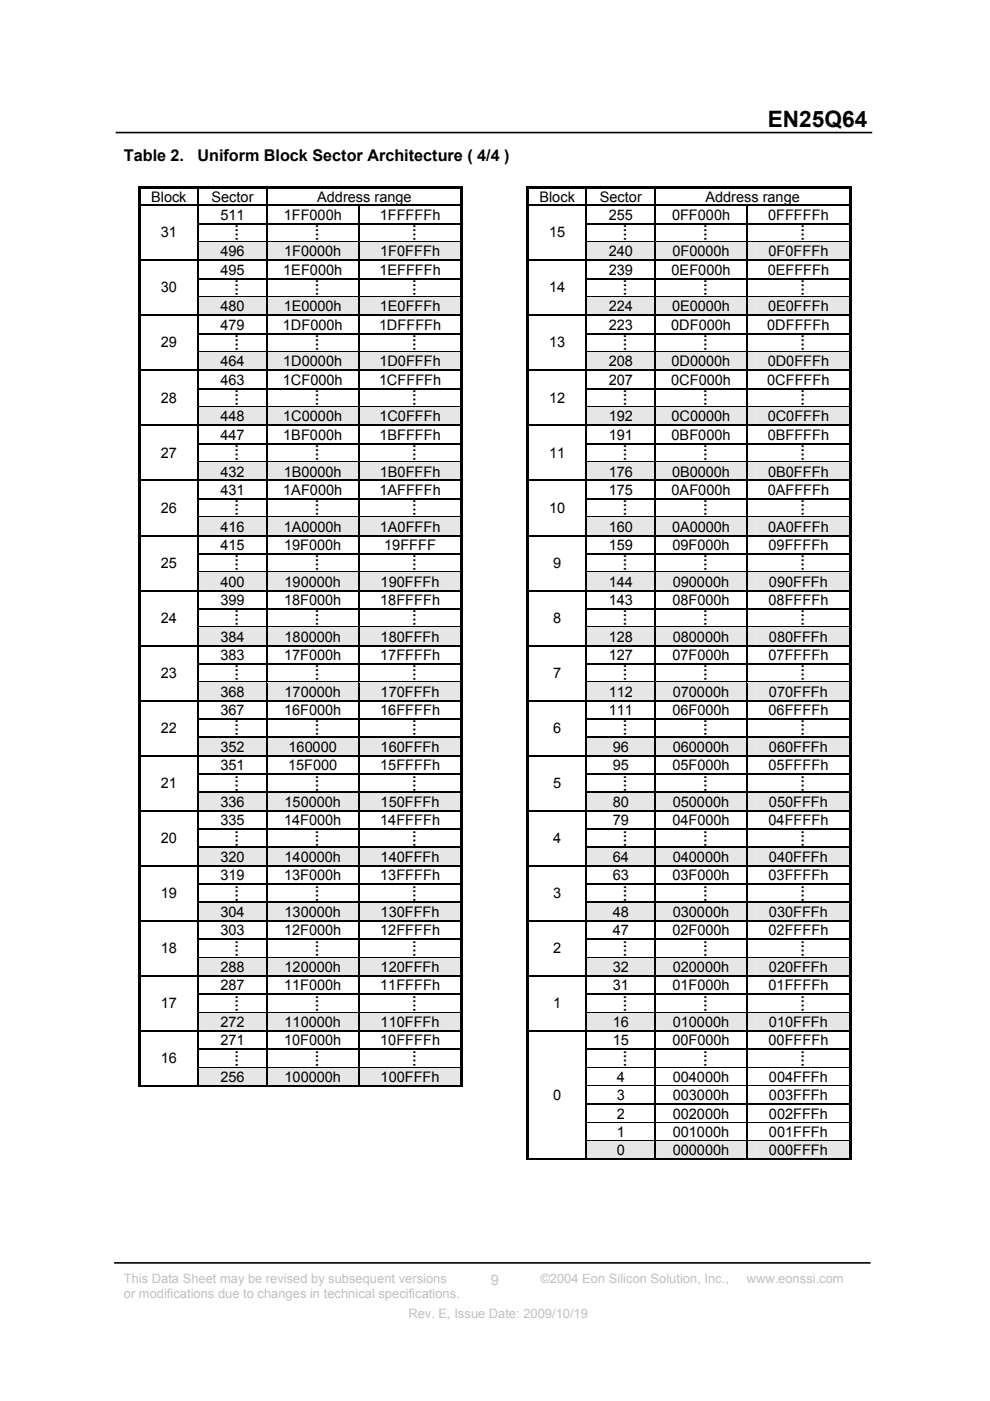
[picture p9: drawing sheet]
<svg xmlns="http://www.w3.org/2000/svg" width="210mm" height="297mm" viewBox="0 0 210 297" stroke-linecap="round" stroke-linejoin="round" font-family="sans-serif">
<defs><g id="words">
<text font-size="4.8" x="162.9" y="26.9">EN25Q64</text>
<g font-size="3.4">
<text x="26.3" y="34">Table 2.</text>
<text x="41.9" y="34">Uniform Block Sector Architecture ( 4/4 )</text>
</g>
<g font-size="3.1">
<text x="32" y="42.9">Block</text>
<text x="44.8" y="42.9">Sector</text>
<text x="46.8" y="46.6">511</text>
<text x="60.2" y="46.6">1FF000h</text>
<text x="67.3" y="42.9">Address range</text>
<text x="80.5" y="46.6">1FFFFFh</text>
<text x="114.4" y="42.9">Block</text>
<text x="127.2" y="42.9">Sector</text>
<text x="129.1" y="46.6">255</text>
<text x="142.5" y="46.5">0FF000h</text>
<text x="149.6" y="42.9">Address range</text>
<text x="162.9" y="46.5">0FFFFFh</text>
<text x="34.1" y="50.3">31</text>
<text x="50.4" y="51.1" transform="rotate(-90 50.4 51.1)">….</text>
<text x="67.5" y="51.1" transform="rotate(-90 67.5 51.1)">….</text>
<text x="88.1" y="51.1" transform="rotate(-90 88.1 51.1)">….</text>
<text x="116.5" y="50.3">15</text>
<text x="132.8" y="51.1" transform="rotate(-90 132.8 51.1)">….</text>
<text x="149.8" y="51.1" transform="rotate(-90 149.8 51.1)">….</text>
<text x="170.5" y="51.1" transform="rotate(-90 170.5 51.1)">….</text>
<text x="46.8" y="54.3">496</text>
<text x="46.8" y="58.2">495</text>
<text x="60.1" y="58.2">1EF000h</text>
<text x="60.3" y="54.3">1F0000h</text>
<text x="80.5" y="58.2">1EFFFFh</text>
<text x="80.6" y="54.3">1F0FFFh</text>
<text x="129.1" y="54.3">240</text>
<text x="129.1" y="58.2">239</text>
<text x="142.5" y="58.2">0EF000h</text>
<text x="142.6" y="54.3">0F0000h</text>
<text x="162.8" y="58.2">0EFFFFh</text>
<text x="163" y="54.3">0F0FFFh</text>
<text x="34.1" y="62">30</text>
<text x="50.4" y="62.8" transform="rotate(-90 50.4 62.8)">….</text>
<text x="67.5" y="62.8" transform="rotate(-90 67.5 62.8)">….</text>
<text x="88.1" y="62.8" transform="rotate(-90 88.1 62.8)">….</text>
<text x="116.5" y="62">14</text>
<text x="132.8" y="62.8" transform="rotate(-90 132.8 62.8)">….</text>
<text x="149.8" y="62.8" transform="rotate(-90 149.8 62.8)">….</text>
<text x="170.5" y="62.8" transform="rotate(-90 170.5 62.8)">….</text>
<text x="46.8" y="66">480</text>
<text x="46.8" y="69.9">479</text>
<text x="60" y="69.9">1DF000h</text>
<text x="60.2" y="66">1E0000h</text>
<text x="80.4" y="69.9">1DFFFFh</text>
<text x="80.6" y="66">1E0FFFh</text>
<text x="129.1" y="66">224</text>
<text x="129.1" y="69.9">223</text>
<text x="142.4" y="69.9">0DF000h</text>
<text x="142.5" y="66">0E0000h</text>
<text x="162.8" y="69.9">0DFFFFh</text>
<text x="162.9" y="66">0E0FFFh</text>
<text x="34.1" y="73.7">29</text>
<text x="46.8" y="77.7">464</text>
<text x="50.4" y="74.4" transform="rotate(-90 50.4 74.4)">….</text>
<text x="60.1" y="77.7">1D0000h</text>
<text x="67.5" y="74.4" transform="rotate(-90 67.5 74.4)">….</text>
<text x="80.5" y="77.7">1D0FFFh</text>
<text x="88.1" y="74.4" transform="rotate(-90 88.1 74.4)">….</text>
<text x="116.5" y="73.7">13</text>
<text x="129.1" y="77.7">208</text>
<text x="132.8" y="74.4" transform="rotate(-90 132.8 74.4)">….</text>
<text x="142.5" y="77.7">0D0000h</text>
<text x="149.8" y="74.4" transform="rotate(-90 149.8 74.4)">….</text>
<text x="162.8" y="77.7">0D0FFFh</text>
<text x="170.5" y="74.4" transform="rotate(-90 170.5 74.4)">….</text>
<text x="46.8" y="81.6">463</text>
<text x="60" y="81.6">1CF000h</text>
<text x="80.4" y="81.6">1CFFFFh</text>
<text x="129.1" y="81.6">207</text>
<text x="142.4" y="81.6">0CF000h</text>
<text x="162.8" y="81.6">0CFFFFh</text>
<text x="34.1" y="85.3">28</text>
<text x="46.8" y="89.3">448</text>
<text x="50.4" y="86.1" transform="rotate(-90 50.4 86.1)">….</text>
<text x="60.1" y="89.3">1C0000h</text>
<text x="67.5" y="86.1" transform="rotate(-90 67.5 86.1)">….</text>
<text x="80.5" y="89.3">1C0FFFh</text>
<text x="88.1" y="86.1" transform="rotate(-90 88.1 86.1)">….</text>
<text x="116.5" y="85.3">12</text>
<text x="129.1" y="89.3">192</text>
<text x="132.8" y="86.1" transform="rotate(-90 132.8 86.1)">….</text>
<text x="142.5" y="89.3">0C0000h</text>
<text x="149.8" y="86.1" transform="rotate(-90 149.8 86.1)">….</text>
<text x="162.8" y="89.3">0C0FFFh</text>
<text x="170.5" y="86.1" transform="rotate(-90 170.5 86.1)">….</text>
<text x="46.8" y="93.2">447</text>
<text x="60.1" y="93.2">1BF000h</text>
<text x="80.5" y="93.2">1BFFFFh</text>
<text x="129.1" y="93.2">191</text>
<text x="142.5" y="93.2">0BF000h</text>
<text x="162.8" y="93.2">0BFFFFh</text>
<text x="34.1" y="97">27</text>
<text x="46.8" y="101">432</text>
<text x="50.4" y="97.8" transform="rotate(-90 50.4 97.8)">….</text>
<text x="60.2" y="101">1B0000h</text>
<text x="67.5" y="97.8" transform="rotate(-90 67.5 97.8)">….</text>
<text x="80.6" y="101">1B0FFFh</text>
<text x="88.1" y="97.8" transform="rotate(-90 88.1 97.8)">….</text>
<text x="116.5" y="97">11</text>
<text x="129.1" y="101">176</text>
<text x="132.8" y="97.8" transform="rotate(-90 132.8 97.8)">….</text>
<text x="142.5" y="101">0B0000h</text>
<text x="149.8" y="97.8" transform="rotate(-90 149.8 97.8)">….</text>
<text x="162.9" y="101">0B0FFFh</text>
<text x="170.5" y="97.8" transform="rotate(-90 170.5 97.8)">….</text>
<text x="46.8" y="104.9">431</text>
<text x="60.1" y="104.9">1AF000h</text>
<text x="80.5" y="104.9">1AFFFFh</text>
<text x="129.1" y="104.9">175</text>
<text x="142.5" y="104.9">0AF000h</text>
<text x="162.8" y="104.9">0AFFFFh</text>
<text x="34.1" y="108.7">26</text>
<text x="46.8" y="112.7">416</text>
<text x="50.4" y="109.5" transform="rotate(-90 50.4 109.5)">….</text>
<text x="60.2" y="112.7">1A0000h</text>
<text x="67.5" y="109.5" transform="rotate(-90 67.5 109.5)">….</text>
<text x="80.6" y="112.7">1A0FFFh</text>
<text x="88.1" y="109.5" transform="rotate(-90 88.1 109.5)">….</text>
<text x="116.5" y="108.7">10</text>
<text x="129.1" y="112.7">160</text>
<text x="132.8" y="109.5" transform="rotate(-90 132.8 109.5)">….</text>
<text x="142.5" y="112.7">0A0000h</text>
<text x="149.8" y="109.5" transform="rotate(-90 149.8 109.5)">….</text>
<text x="162.9" y="112.7">0A0FFFh</text>
<text x="170.5" y="109.5" transform="rotate(-90 170.5 109.5)">….</text>
<text x="46.8" y="116.6">415</text>
<text x="60.3" y="116.6">19F000h</text>
<text x="81.5" y="116.6">19FFFF</text>
<text x="129.1" y="116.6">159</text>
<text x="142.6" y="116.6">09F000h</text>
<text x="163" y="116.6">09FFFFh</text>
<text x="34.1" y="120.4">25</text>
<text x="46.8" y="124.4">400</text>
<text x="50.4" y="121.1" transform="rotate(-90 50.4 121.1)">….</text>
<text x="60.3" y="124.4">190000h</text>
<text x="67.5" y="121.1" transform="rotate(-90 67.5 121.1)">….</text>
<text x="80.7" y="124.4">190FFFh</text>
<text x="88.1" y="121.1" transform="rotate(-90 88.1 121.1)">….</text>
<text x="117.3" y="120.4">9</text>
<text x="129.1" y="124.4">144</text>
<text x="132.8" y="121.1" transform="rotate(-90 132.8 121.1)">….</text>
<text x="142.7" y="124.4">090000h</text>
<text x="149.8" y="121.1" transform="rotate(-90 149.8 121.1)">….</text>
<text x="163.1" y="124.4">090FFFh</text>
<text x="170.5" y="121.1" transform="rotate(-90 170.5 121.1)">….</text>
<text x="46.8" y="128.3">399</text>
<text x="60.3" y="128.3">18F000h</text>
<text x="80.6" y="128.3">18FFFFh</text>
<text x="129.1" y="128.3">143</text>
<text x="142.6" y="128.2">08F000h</text>
<text x="163" y="128.2">08FFFFh</text>
<text x="34.1" y="132">24</text>
<text x="46.8" y="136">384</text>
<text x="50.4" y="132.8" transform="rotate(-90 50.4 132.8)">….</text>
<text x="60.3" y="136">180000h</text>
<text x="67.5" y="132.8" transform="rotate(-90 67.5 132.8)">….</text>
<text x="80.7" y="136">180FFFh</text>
<text x="88.1" y="132.8" transform="rotate(-90 88.1 132.8)">….</text>
<text x="117.3" y="132">8</text>
<text x="129.1" y="136">128</text>
<text x="132.8" y="132.8" transform="rotate(-90 132.8 132.8)">….</text>
<text x="142.7" y="136">080000h</text>
<text x="149.8" y="132.8" transform="rotate(-90 149.8 132.8)">….</text>
<text x="163.1" y="136">080FFFh</text>
<text x="170.5" y="132.8" transform="rotate(-90 170.5 132.8)">….</text>
<text x="34.1" y="143.7">23</text>
<text x="46.8" y="139.9">383</text>
<text x="60.3" y="139.9">17F000h</text>
<text x="80.6" y="139.9">17FFFFh</text>
<text x="117.3" y="143.7">7</text>
<text x="129.1" y="139.9">127</text>
<text x="142.6" y="139.9">07F000h</text>
<text x="163" y="139.9">07FFFFh</text>
<text x="46.8" y="147.7">368</text>
<text x="50.4" y="144.5" transform="rotate(-90 50.4 144.5)">….</text>
<text x="60.3" y="147.7">170000h</text>
<text x="67.5" y="144.5" transform="rotate(-90 67.5 144.5)">….</text>
<text x="80.7" y="147.7">170FFFh</text>
<text x="88.1" y="144.5" transform="rotate(-90 88.1 144.5)">….</text>
<text x="129.1" y="147.7">112</text>
<text x="132.8" y="144.5" transform="rotate(-90 132.8 144.5)">….</text>
<text x="142.7" y="147.7">070000h</text>
<text x="149.8" y="144.5" transform="rotate(-90 149.8 144.5)">….</text>
<text x="163.1" y="147.7">070FFFh</text>
<text x="170.5" y="144.5" transform="rotate(-90 170.5 144.5)">….</text>
<text x="34.1" y="155.4">22</text>
<text x="46.8" y="151.6">367</text>
<text x="60.3" y="151.6">16F000h</text>
<text x="80.6" y="151.6">16FFFFh</text>
<text x="117.3" y="155.4">6</text>
<text x="129.1" y="151.6">111</text>
<text x="142.6" y="151.6">06F000h</text>
<text x="163" y="151.6">06FFFFh</text>
<text x="46.8" y="159.4">352</text>
<text x="50.4" y="156.1" transform="rotate(-90 50.4 156.1)">….</text>
<text x="61.2" y="159.4">160000</text>
<text x="67.5" y="156.1" transform="rotate(-90 67.5 156.1)">….</text>
<text x="80.7" y="159.4">160FFFh</text>
<text x="88.1" y="156.1" transform="rotate(-90 88.1 156.1)">….</text>
<text x="130" y="159.4">96</text>
<text x="132.8" y="156.1" transform="rotate(-90 132.8 156.1)">….</text>
<text x="142.7" y="159.4">060000h</text>
<text x="149.8" y="156.1" transform="rotate(-90 149.8 156.1)">….</text>
<text x="163.1" y="159.4">060FFFh</text>
<text x="170.5" y="156.1" transform="rotate(-90 170.5 156.1)">….</text>
<text x="34.1" y="167">21</text>
<text x="46.8" y="163.3">351</text>
<text x="50.4" y="167.8" transform="rotate(-90 50.4 167.8)">….</text>
<text x="61.1" y="163.3">15F000</text>
<text x="67.5" y="167.8" transform="rotate(-90 67.5 167.8)">….</text>
<text x="80.6" y="163.3">15FFFFh</text>
<text x="88.1" y="167.8" transform="rotate(-90 88.1 167.8)">….</text>
<text x="117.3" y="167">5</text>
<text x="130" y="163.3">95</text>
<text x="132.8" y="167.8" transform="rotate(-90 132.8 167.8)">….</text>
<text x="142.6" y="163.3">05F000h</text>
<text x="149.8" y="167.8" transform="rotate(-90 149.8 167.8)">….</text>
<text x="163" y="163.3">05FFFFh</text>
<text x="170.5" y="167.8" transform="rotate(-90 170.5 167.8)">….</text>
<text x="46.8" y="171">336</text>
<text x="60.3" y="171">150000h</text>
<text x="80.7" y="171">150FFFh</text>
<text x="130" y="171">80</text>
<text x="142.7" y="171">050000h</text>
<text x="163.1" y="171">050FFFh</text>
<text x="34.1" y="178.7">20</text>
<text x="46.8" y="174.9">335</text>
<text x="50.4" y="179.5" transform="rotate(-90 50.4 179.5)">….</text>
<text x="60.3" y="174.9">14F000h</text>
<text x="67.5" y="179.5" transform="rotate(-90 67.5 179.5)">….</text>
<text x="80.6" y="174.9">14FFFFh</text>
<text x="88.1" y="179.5" transform="rotate(-90 88.1 179.5)">….</text>
<text x="117.3" y="178.7">4</text>
<text x="130" y="174.9">79</text>
<text x="132.8" y="179.5" transform="rotate(-90 132.8 179.5)">….</text>
<text x="142.6" y="174.9">04F000h</text>
<text x="149.8" y="179.5" transform="rotate(-90 149.8 179.5)">….</text>
<text x="163" y="174.9">04FFFFh</text>
<text x="170.5" y="179.5" transform="rotate(-90 170.5 179.5)">….</text>
<text x="46.8" y="182.7">320</text>
<text x="60.3" y="182.7">140000h</text>
<text x="80.7" y="182.7">140FFFh</text>
<text x="130" y="182.7">64</text>
<text x="142.7" y="182.7">040000h</text>
<text x="163.1" y="182.7">040FFFh</text>
<text x="34.1" y="190.4">19</text>
<text x="46.8" y="186.6">319</text>
<text x="50.4" y="191.2" transform="rotate(-90 50.4 191.2)">….</text>
<text x="60.3" y="186.6">13F000h</text>
<text x="67.5" y="191.2" transform="rotate(-90 67.5 191.2)">….</text>
<text x="80.6" y="186.6">13FFFFh</text>
<text x="88.1" y="191.2" transform="rotate(-90 88.1 191.2)">….</text>
<text x="117.3" y="190.4">3</text>
<text x="130" y="186.6">63</text>
<text x="132.8" y="191.2" transform="rotate(-90 132.8 191.2)">….</text>
<text x="142.6" y="186.6">03F000h</text>
<text x="149.8" y="191.2" transform="rotate(-90 149.8 191.2)">….</text>
<text x="163" y="186.6">03FFFFh</text>
<text x="170.5" y="191.2" transform="rotate(-90 170.5 191.2)">….</text>
<text x="46.8" y="194.4">304</text>
<text x="60.3" y="194.4">130000h</text>
<text x="80.7" y="194.4">130FFFh</text>
<text x="130" y="194.4">48</text>
<text x="142.7" y="194.4">030000h</text>
<text x="163.1" y="194.4">030FFFh</text>
<text x="34.1" y="202.1">18</text>
<text x="46.8" y="198.3">303</text>
<text x="50.4" y="202.8" transform="rotate(-90 50.4 202.8)">….</text>
<text x="60.3" y="198.3">12F000h</text>
<text x="67.5" y="202.8" transform="rotate(-90 67.5 202.8)">….</text>
<text x="80.6" y="198.3">12FFFFh</text>
<text x="88.1" y="202.8" transform="rotate(-90 88.1 202.8)">….</text>
<text x="117.3" y="202.1">2</text>
<text x="130" y="198.3">47</text>
<text x="132.8" y="202.8" transform="rotate(-90 132.8 202.8)">….</text>
<text x="142.6" y="198.3">02F000h</text>
<text x="149.8" y="202.8" transform="rotate(-90 149.8 202.8)">….</text>
<text x="163" y="198.3">02FFFFh</text>
<text x="170.5" y="202.8" transform="rotate(-90 170.5 202.8)">….</text>
<text x="46.8" y="206.1">288</text>
<text x="46.8" y="210">287</text>
<text x="60.3" y="210">11F000h</text>
<text x="60.3" y="206.1">120000h</text>
<text x="80.6" y="210">11FFFFh</text>
<text x="80.7" y="206.1">120FFFh</text>
<text x="130" y="206.1">32</text>
<text x="130" y="210">31</text>
<text x="142.6" y="209.9">01F000h</text>
<text x="142.7" y="206.1">020000h</text>
<text x="163" y="209.9">01FFFFh</text>
<text x="163.1" y="206.1">020FFFh</text>
<text x="34.1" y="213.7">17</text>
<text x="50.4" y="214.5" transform="rotate(-90 50.4 214.5)">….</text>
<text x="67.5" y="214.5" transform="rotate(-90 67.5 214.5)">….</text>
<text x="88.1" y="214.5" transform="rotate(-90 88.1 214.5)">….</text>
<text x="117.3" y="213.7">1</text>
<text x="132.8" y="214.5" transform="rotate(-90 132.8 214.5)">….</text>
<text x="149.8" y="214.5" transform="rotate(-90 149.8 214.5)">….</text>
<text x="170.5" y="214.5" transform="rotate(-90 170.5 214.5)">….</text>
<text x="46.8" y="217.7">272</text>
<text x="46.8" y="221.6">271</text>
<text x="60.3" y="221.6">10F000h</text>
<text x="60.3" y="217.7">110000h</text>
<text x="80.6" y="221.6">10FFFFh</text>
<text x="80.7" y="217.7">110FFFh</text>
<text x="130" y="217.7">16</text>
<text x="130" y="221.6">15</text>
<text x="142.6" y="221.6">00F000h</text>
<text x="142.7" y="217.7">010000h</text>
<text x="163" y="221.6">00FFFFh</text>
<text x="163.1" y="217.7">010FFFh</text>
<text x="34.1" y="225.4">16</text>
<text x="50.4" y="226.2" transform="rotate(-90 50.4 226.2)">….</text>
<text x="67.5" y="226.2" transform="rotate(-90 67.5 226.2)">….</text>
<text x="88.1" y="226.2" transform="rotate(-90 88.1 226.2)">….</text>
<text x="132.8" y="226.2" transform="rotate(-90 132.8 226.2)">….</text>
<text x="149.8" y="226.2" transform="rotate(-90 149.8 226.2)">….</text>
<text x="170.5" y="226.2" transform="rotate(-90 170.5 226.2)">….</text>
<text x="46.8" y="229.4">256</text>
<text x="60.3" y="229.4">100000h</text>
<text x="80.7" y="229.4">100FFFh</text>
<text x="117.3" y="233.2">0</text>
<text x="130.8" y="229.4">4</text>
<text x="130.8" y="233.3">3</text>
<text x="142.7" y="229.4">004000h</text>
<text x="142.7" y="233.3">003000h</text>
<text x="163.1" y="229.4">004FFFh</text>
<text x="163.1" y="233.3">003FFFh</text>
<text x="130.8" y="237.2">2</text>
<text x="142.7" y="237.2">002000h</text>
<text x="163.1" y="237.2">002FFFh</text>
<text x="130.8" y="241.1">1</text>
<text x="130.8" y="245">0</text>
<text x="142.7" y="241.1">001000h</text>
<text x="142.7" y="245">000000h</text>
<text x="163.1" y="241.1">001FFFh</text>
<text x="163.1" y="245">000FFFh</text>
</g>
<text font-size="3.1" fill="#c0c0c0" x="104.1" y="272.5">9</text>
<g font-size="2.7" fill="#c0c0c0">
<text x="26.3" y="275.3">or modifications due to changes in technical specifications.</text>
<text x="26.3" y="272.1">This Data Sheet may be revised by subsequent versions</text>
<text x="114.6" y="272.1">©2004 Eon Silicon Solution, Inc.,</text>
<text x="158.4" y="272.1">www.eonssi.com</text>
<text x="86.6" y="279.5">Rev. E, Issue Date: 2009/10/19</text>
</g>
</g></defs>
<path d="M24.5 28.1h160.5" fill="none" stroke="#000" stroke-width=".34"/>
<path d="M86.3 276.6h51.2v3.7h-51.2z" fill="#fff"/>
<path d="M24.2 267.8h160.5" fill="none" stroke="#000" stroke-width=".34"/>
<g fill="#000">
<path d="M29.4 39.5h.5v.5h-.5zM29.4 39.5h68.8v.5h-68.8zM29.4 40h.5v3.4h-.5zM29.4 43.4h.5v.3h-.5zM29.4 43.7h.5v3.6h-.5zM29.4 47.3h.5v.2h-.5zM29.4 47.5h.5v3.7h-.5zM41.9 43.4h.3v.3h-.3zM41.9 47.3h.3v.2h-.3zM56.5 43.4h.2v.3h-.2zM56.5 47.3h.2v.2h-.2zM75.9 43.4h.3v.3h-.3z"/>
<path d="M75.9 47.3h.3v.2h-.3zM97.7 39.5h.5v.5h-.5zM97.7 40h.5v3.4h-.5zM97.7 43.4h.5v.3h-.5zM97.7 43.7h.5v3.6h-.5zM97.7 47.3h.5v.2h-.5zM97.7 47.5h.5v3.7h-.5z"/>
</g>
<path d="M29.9 43.5h12M42 40v3.4M42 43.7v3.6M42 47.5v3.7M42.2 43.5h14.3M56.7 43.5h19.2M76.2 43.5h21.5" fill="none" stroke="#000" stroke-width=".25"/>
<path d="M42.2 47.4h14.3M56.6 40v3.4M56.6 43.7v3.6M56.6 47.5v3.7M56.7 47.4h19.2M76.1 43.7v3.6M76.1 47.5v3.7M76.2 47.4h21.5" fill="none" stroke="#000" stroke-width=".23"/>
<g fill="#e6e6e6">
<path d="M42.2 51.4h14.3v3.7h-14.3z"/>
<path d="M43.9 51.5h10.9v3.5h-10.9z"/>
<path d="M56.7 51.4h19.2v3.7h-19.2z"/>
<path d="M58.5 51.5h15.7v3.5h-15.7z"/>
<path d="M76.2 51.4h21.5v3.7h-21.5z"/>
<path d="M77.9 51.5h18.2v3.5h-18.2z"/>
</g>
<g fill="#000">
<path d="M29.4 51.2h.5v.2h-.5zM29.4 51.4h.5v3.7h-.5zM29.4 55.1h.5v.2h-.5zM29.4 55.3h.5v3.6h-.5zM29.4 58.9h.5v.3h-.5zM41.9 51.2h.3v.2h-.3zM41.9 55.1h.3v.2h-.3zM41.9 58.9h.3v.3h-.3zM56.5 51.2h.2v.2h-.2zM56.5 55.1h.2v.2h-.2zM56.5 58.9h.2v.3h-.2zM75.9 51.2h.3v.2h-.3z"/>
<path d="M75.9 55.1h.3v.2h-.3zM75.9 58.9h.3v.3h-.3zM97.7 51.2h.5v.2h-.5zM97.7 51.4h.5v3.7h-.5zM97.7 55.1h.5v.2h-.5zM97.7 55.3h.5v3.6h-.5zM97.7 58.9h.5v.3h-.5zM29.4 59.2h.5v3.6h-.5zM97.7 59.2h.5v3.6h-.5z"/>
</g>
<g fill="none" stroke="#000" stroke-width=".25">
<path d="M29.9 55.2h12M42 51.4v3.7M42 55.3v3.6M42 59.2v3.6M42.2 51.3h14.3M42.2 55.2h14.3M42.2 59.1h14.3M56.7 51.3h19.2M56.7 55.2h19.2M56.7 59.1h19.2M76.2 51.3h21.5M76.2 55.2h21.5"/>
<path d="M76.2 59.1h21.5"/>
</g>
<path d="M42.2 51.4h14.3M56.7 51.4h19.2M76.2 51.4h21.5" fill="none" stroke="#e6e6e6" stroke-width=".21"/>
<path d="M56.6 51.4v3.7M56.6 55.3v3.6M56.6 59.2v3.6M76.1 51.4v3.7M76.1 55.3v3.6M76.1 59.2v3.6" fill="none" stroke="#000" stroke-width=".23"/>
<g fill="#e6e6e6">
<path d="M42.2 63.1h14.3v3.6h-14.3z"/>
<path d="M43.9 63.1h10.9v3.6h-10.9z"/>
<path d="M56.7 63.1h19.2v3.6h-19.2z"/>
<path d="M58.5 63.1h15.7v3.6h-15.7z"/>
<path d="M76.2 63.1h21.5v3.6h-21.5z"/>
<path d="M77.9 63.1h18.2v3.6h-18.2z"/>
</g>
<g fill="#000">
<path d="M29.4 62.8h.5v.3h-.5zM29.4 63.1h.5v3.6h-.5zM29.4 66.7h.5v.3h-.5zM29.4 67h.5v3.6h-.5zM29.4 70.6h.5v.3h-.5zM29.4 70.9h.5v3.6h-.5zM41.9 62.8h.3v.3h-.3zM41.9 66.7h.3v.3h-.3zM41.9 70.6h.3v.3h-.3zM56.5 62.8h.2v.3h-.2zM56.5 66.7h.2v.3h-.2zM56.5 70.6h.2v.3h-.2z"/>
<path d="M75.9 62.8h.3v.3h-.3zM75.9 66.7h.3v.3h-.3zM75.9 70.6h.3v.3h-.3zM97.7 62.8h.5v.3h-.5zM97.7 63.1h.5v3.6h-.5zM97.7 66.7h.5v.3h-.5zM97.7 67h.5v3.6h-.5zM97.7 70.6h.5v.3h-.5zM97.7 70.9h.5v3.6h-.5z"/>
</g>
<path d="M42 63.1v3.6M42 67v3.6M42 70.9v3.6M42.2 63h14.3M42.2 70.7h14.3M56.7 63h19.2M56.7 70.7h19.2M76.2 63h21.5M76.2 70.7h21.5" fill="none" stroke="#000" stroke-width=".25"/>
<path d="M42.2 63.1h14.3M56.7 63.1h19.2M76.2 63.1h21.5" fill="none" stroke="#e6e6e6" stroke-width=".21"/>
<path d="M29.9 66.9h12M42.2 66.9h14.3M56.6 63.1v3.6M56.6 67v3.6M56.6 70.9v3.6M56.7 66.9h19.2M76.1 63.1v3.6M76.1 67v3.6M76.1 70.9v3.6M76.2 66.9h21.5" fill="none" stroke="#000" stroke-width=".23"/>
<g fill="#e6e6e6">
<path d="M42.2 74.8h14.3v3.6h-14.3z"/>
<path d="M43.9 74.8h10.9v3.6h-10.9z"/>
<path d="M56.7 74.8h19.2v3.6h-19.2z"/>
<path d="M58.5 74.8h15.7v3.6h-15.7z"/>
<path d="M76.2 74.8h21.5v3.6h-21.5z"/>
<path d="M77.9 74.8h18.2v3.6h-18.2z"/>
</g>
<g fill="#000">
<path d="M29.4 74.5h.5v.3h-.5zM29.4 74.8h.5v3.6h-.5zM29.4 78.4h.5v.3h-.5zM41.9 74.5h.3v.3h-.3zM41.9 78.4h.3v.3h-.3zM56.5 74.5h.2v.3h-.2zM56.5 78.4h.2v.3h-.2zM75.9 74.5h.3v.3h-.3zM75.9 78.4h.3v.3h-.3zM97.7 74.5h.5v.3h-.5zM97.7 74.8h.5v3.6h-.5zM97.7 78.4h.5v.3h-.5z"/>
<path d="M29.4 78.7h.5v3.6h-.5zM29.4 82.3h.5v.3h-.5zM29.4 82.6h.5v3.6h-.5zM41.9 82.3h.3v.3h-.3zM56.5 82.3h.2v.3h-.2zM75.9 82.3h.3v.3h-.3zM97.7 78.7h.5v3.6h-.5zM97.7 82.3h.5v.3h-.5zM97.7 82.6h.5v3.6h-.5z"/>
</g>
<g fill="none" stroke="#000" stroke-width=".25">
<path d="M29.9 78.5h12M42 74.8v3.6M42 78.7v3.6M42.2 74.6h14.3M42.2 78.5h14.3M56.7 74.6h19.2M56.7 78.5h19.2M76.2 74.6h21.5M76.2 78.5h21.5M42 82.6v3.6M42.2 82.4h14.3M56.7 82.4h19.2"/>
<path d="M76.2 82.4h21.5"/>
</g>
<path d="M42.2 74.8h14.3M56.7 74.8h19.2M76.2 74.8h21.5" fill="none" stroke="#e6e6e6" stroke-width=".21"/>
<path d="M56.6 74.8v3.6M56.6 78.7v3.6M76.1 74.8v3.6M76.1 78.7v3.6M56.6 82.6v3.6M76.1 82.6v3.6" fill="none" stroke="#000" stroke-width=".23"/>
<g fill="#e6e6e6">
<path d="M42.2 86.4h14.3v3.7h-14.3z"/>
<path d="M43.9 86.5h10.9v3.5h-10.9z"/>
<path d="M56.7 86.4h19.2v3.7h-19.2z"/>
<path d="M58.5 86.5h15.7v3.5h-15.7z"/>
<path d="M76.2 86.4h21.5v3.7h-21.5z"/>
<path d="M77.9 86.5h18.2v3.5h-18.2z"/>
</g>
<g fill="#000">
<path d="M29.4 86.2h.5v.2h-.5zM29.4 86.4h.5v3.7h-.5zM29.4 90.1h.5v.2h-.5zM29.4 90.3h.5v3.7h-.5zM29.4 94h.5v.2h-.5zM29.4 94.2h.5v3.7h-.5zM41.9 86.2h.3v.2h-.3zM41.9 90.1h.3v.2h-.3zM41.9 94h.3v.2h-.3zM56.5 86.2h.2v.2h-.2zM56.5 90.1h.2v.2h-.2zM56.5 94h.2v.2h-.2z"/>
<path d="M75.9 86.2h.3v.2h-.3zM75.9 90.1h.3v.2h-.3zM75.9 94h.3v.2h-.3zM97.7 86.2h.5v.2h-.5zM97.7 86.4h.5v3.7h-.5zM97.7 90.1h.5v.2h-.5zM97.7 90.3h.5v3.7h-.5zM97.7 94h.5v.2h-.5zM97.7 94.2h.5v3.7h-.5z"/>
</g>
<path d="M42.2 86.3h14.3M56.6 86.4v3.7M56.6 90.3v3.7M56.6 94.2v3.7M56.7 86.3h19.2M76.1 86.4v3.7M76.1 90.3v3.7M76.1 94.2v3.7M76.2 86.3h21.5" fill="none" stroke="#000" stroke-width=".23"/>
<path d="M42.2 86.4h14.3M56.7 86.4h19.2M76.2 86.4h21.5" fill="none" stroke="#e6e6e6" stroke-width=".21"/>
<path d="M29.9 90.2h12M42 86.4v3.7M42 90.3v3.7M42 94.2v3.7M42.2 90.2h14.3M42.2 94.1h14.3M56.7 90.2h19.2M56.7 94.1h19.2M76.2 90.2h21.5M76.2 94.1h21.5" fill="none" stroke="#000" stroke-width=".25"/>
<g fill="#e6e6e6">
<path d="M42.2 98.1h14.3v3.6h-14.3z"/>
<path d="M43.9 98.1h10.9v3.6h-10.9z"/>
<path d="M56.7 98.1h19.2v3.6h-19.2z"/>
<path d="M58.5 98.1h15.7v3.6h-15.7z"/>
<path d="M76.2 98.1h21.5v3.6h-21.5z"/>
<path d="M77.9 98.1h18.2v3.6h-18.2z"/>
</g>
<g fill="#000">
<path d="M29.4 97.9h.5v.2h-.5zM41.9 97.9h.3v.2h-.3zM56.5 97.9h.2v.2h-.2zM75.9 97.9h.3v.2h-.3zM97.7 97.9h.5v.2h-.5zM29.4 98.1h.5v3.6h-.5zM29.4 101.7h.5v.3h-.5zM29.4 102h.5v3.6h-.5zM29.4 105.6h.5v.3h-.5zM29.4 105.9h.5v3.6h-.5zM41.9 101.7h.3v.3h-.3zM41.9 105.6h.3v.3h-.3z"/>
<path d="M56.5 101.7h.2v.3h-.2zM56.5 105.6h.2v.3h-.2zM75.9 101.7h.3v.3h-.3zM75.9 105.6h.3v.3h-.3zM97.7 98.1h.5v3.6h-.5zM97.7 101.7h.5v.3h-.5zM97.7 102h.5v3.6h-.5zM97.7 105.6h.5v.3h-.5zM97.7 105.9h.5v3.6h-.5z"/>
</g>
<path d="M42 98.1v3.6M42.2 98h14.3M56.7 98h19.2M76.2 98h21.5M29.9 101.9h12M42 102v3.6M42 105.9v3.6M42.2 101.9h14.3M56.7 101.9h19.2M76.2 101.9h21.5" fill="none" stroke="#000" stroke-width=".25"/>
<path d="M42.2 98.1h14.3M56.7 98.1h19.2M76.2 98.1h21.5" fill="none" stroke="#e6e6e6" stroke-width=".21"/>
<path d="M56.6 98.1v3.6M76.1 98.1v3.6M42.2 105.8h14.3M56.6 102v3.6M56.6 105.9v3.6M56.7 105.8h19.2M76.1 102v3.6M76.1 105.9v3.6M76.2 105.8h21.5" fill="none" stroke="#000" stroke-width=".23"/>
<g fill="#e6e6e6">
<path d="M42.2 109.8h14.3v3.6h-14.3z"/>
<path d="M43.9 109.8h10.9v3.6h-10.9z"/>
<path d="M56.7 109.8h19.2v3.6h-19.2z"/>
<path d="M58.5 109.8h15.7v3.6h-15.7z"/>
<path d="M76.2 109.8h21.5v3.6h-21.5z"/>
<path d="M77.9 109.8h18.2v3.6h-18.2z"/>
</g>
<g fill="#000">
<path d="M29.4 109.5h.5v.3h-.5zM29.4 109.8h.5v3.6h-.5zM29.4 113.4h.5v.3h-.5zM29.4 113.7h.5v3.6h-.5zM29.4 117.3h.5v.3h-.5zM41.9 109.5h.3v.3h-.3zM41.9 113.4h.3v.3h-.3zM41.9 117.3h.3v.3h-.3zM56.5 109.5h.2v.3h-.2zM56.5 113.4h.2v.3h-.2zM56.5 117.3h.2v.3h-.2zM75.9 109.5h.3v.3h-.3z"/>
<path d="M75.9 113.4h.3v.3h-.3zM75.9 117.3h.3v.3h-.3zM97.7 109.5h.5v.3h-.5zM97.7 109.8h.5v3.6h-.5zM97.7 113.4h.5v.3h-.5zM97.7 113.7h.5v3.6h-.5zM97.7 117.3h.5v.3h-.5zM29.4 117.6h.5v3.6h-.5zM97.7 117.6h.5v3.6h-.5z"/>
</g>
<path d="M42.2 109.7h14.3M56.6 109.8v3.6M56.6 113.7v3.6M56.6 117.6v3.6M56.7 109.7h19.2M76.1 109.8v3.6M76.1 113.7v3.6M76.1 117.6v3.6M76.2 109.7h21.5" fill="none" stroke="#000" stroke-width=".23"/>
<path d="M42.2 109.8h14.3M56.7 109.8h19.2M76.2 109.8h21.5" fill="none" stroke="#e6e6e6" stroke-width=".21"/>
<path d="M29.9 113.5h12M42 109.8v3.6M42 113.7v3.6M42 117.6v3.6M42.2 113.5h14.3M42.2 117.4h14.3M56.7 113.5h19.2M56.7 117.4h19.2M76.2 113.5h21.5M76.2 117.4h21.5" fill="none" stroke="#000" stroke-width=".25"/>
<g fill="#e6e6e6">
<path d="M42.2 121.5h14.3v3.6h-14.3z"/>
<path d="M43.9 121.5h10.9v3.6h-10.9z"/>
<path d="M56.7 121.5h19.2v3.6h-19.2z"/>
<path d="M58.5 121.5h15.7v3.6h-15.7z"/>
<path d="M76.2 121.5h21.5v3.6h-21.5z"/>
<path d="M77.9 121.5h18.2v3.6h-18.2z"/>
</g>
<g fill="#000">
<path d="M29.4 121.2h.5v.3h-.5zM29.4 121.5h.5v3.6h-.5zM29.4 125.1h.5v.2h-.5zM29.4 125.3h.5v3.7h-.5zM29.4 129h.5v.2h-.5zM29.4 129.2h.5v3.7h-.5zM41.9 121.2h.3v.3h-.3zM41.9 125.1h.3v.2h-.3zM41.9 129h.3v.2h-.3zM56.5 121.2h.2v.3h-.2zM56.5 125.1h.2v.2h-.2zM56.5 129h.2v.2h-.2z"/>
<path d="M75.9 121.2h.3v.3h-.3zM75.9 125.1h.3v.2h-.3zM75.9 129h.3v.2h-.3zM97.7 121.2h.5v.3h-.5zM97.7 121.5h.5v3.6h-.5zM97.7 125.1h.5v.2h-.5zM97.7 125.3h.5v3.7h-.5zM97.7 129h.5v.2h-.5zM97.7 129.2h.5v3.7h-.5z"/>
</g>
<path d="M42 121.5v3.6M42 125.3v3.7M42 129.2v3.7M42.2 121.3h14.3M56.7 121.3h19.2M76.2 121.3h21.5" fill="none" stroke="#000" stroke-width=".25"/>
<path d="M42.2 121.5h14.3M56.7 121.5h19.2M76.2 121.5h21.5" fill="none" stroke="#e6e6e6" stroke-width=".21"/>
<g fill="none" stroke="#000" stroke-width=".23">
<path d="M29.9 125.2h12M42.2 125.2h14.3M42.2 129.1h14.3M56.6 121.5v3.6M56.6 125.3v3.7M56.6 129.2v3.7M56.7 125.2h19.2M56.7 129.1h19.2M76.1 121.5v3.6M76.1 125.3v3.7M76.1 129.2v3.7M76.2 125.2h21.5"/>
<path d="M76.2 129.1h21.5"/>
</g>
<g fill="#e6e6e6">
<path d="M42.2 133.1h14.3v3.7h-14.3z"/>
<path d="M43.9 133.2h10.9v3.5h-10.9z"/>
<path d="M56.7 133.1h19.2v3.7h-19.2z"/>
<path d="M58.5 133.2h15.7v3.5h-15.7z"/>
<path d="M76.2 133.1h21.5v3.7h-21.5z"/>
<path d="M77.9 133.2h18.2v3.5h-18.2z"/>
</g>
<g fill="#000">
<path d="M29.4 132.9h.5v.2h-.5zM29.4 133.1h.5v3.7h-.5zM29.4 136.8h.5v.2h-.5zM41.9 132.9h.3v.2h-.3zM41.9 136.8h.3v.2h-.3zM56.5 132.9h.2v.2h-.2zM56.5 136.8h.2v.2h-.2zM75.9 132.9h.3v.2h-.3zM75.9 136.8h.3v.2h-.3zM97.7 132.9h.5v.2h-.5zM97.7 133.1h.5v3.7h-.5zM97.7 136.8h.5v.2h-.5z"/>
<path d="M29.4 137h.5v3.7h-.5zM29.4 140.7h.5v.2h-.5zM29.4 140.9h.5v3.6h-.5zM41.9 140.7h.3v.2h-.3zM56.5 140.7h.2v.2h-.2zM75.9 140.7h.3v.2h-.3zM97.7 137h.5v3.7h-.5zM97.7 140.7h.5v.2h-.5zM97.7 140.9h.5v3.6h-.5z"/>
</g>
<g fill="none" stroke="#000" stroke-width=".25">
<path d="M29.9 136.9h12M42 133.1v3.7M42 137v3.7M42.2 133h14.3M42.2 136.9h14.3M56.7 133h19.2M56.7 136.9h19.2M76.2 133h21.5M76.2 136.9h21.5M42 140.9v3.6M42.2 140.8h14.3M56.7 140.8h19.2"/>
<path d="M76.2 140.8h21.5"/>
</g>
<path d="M42.2 133.1h14.3M56.7 133.1h19.2M76.2 133.1h21.5" fill="none" stroke="#e6e6e6" stroke-width=".21"/>
<path d="M56.6 133.1v3.7M56.6 137v3.7M76.1 133.1v3.7M76.1 137v3.7M56.6 140.9v3.6M76.1 140.9v3.6" fill="none" stroke="#000" stroke-width=".23"/>
<g fill="#e6e6e6">
<path d="M42.2 144.8h14.3v3.6h-14.3z"/>
<path d="M43.9 144.8h10.9v3.6h-10.9z"/>
<path d="M56.7 144.8h19.2v3.6h-19.2z"/>
<path d="M58.5 144.8h15.7v3.6h-15.7z"/>
<path d="M76.2 144.8h21.5v3.6h-21.5z"/>
<path d="M77.9 144.8h18.2v3.6h-18.2z"/>
</g>
<g fill="#000">
<path d="M29.4 144.5h.5v.3h-.5zM29.4 144.8h.5v3.6h-.5zM29.4 148.4h.5v.3h-.5zM29.4 148.7h.5v3.6h-.5zM29.4 152.3h.5v.3h-.5zM29.4 152.6h.5v3.6h-.5zM41.9 144.5h.3v.3h-.3zM41.9 148.4h.3v.3h-.3zM41.9 152.3h.3v.3h-.3zM56.5 144.5h.2v.3h-.2zM56.5 148.4h.2v.3h-.2zM56.5 152.3h.2v.3h-.2z"/>
<path d="M75.9 144.5h.3v.3h-.3zM75.9 148.4h.3v.3h-.3zM75.9 152.3h.3v.3h-.3zM97.7 144.5h.5v.3h-.5zM97.7 144.8h.5v3.6h-.5zM97.7 148.4h.5v.3h-.5zM97.7 148.7h.5v3.6h-.5zM97.7 152.3h.5v.3h-.5zM97.7 152.6h.5v3.6h-.5z"/>
</g>
<g fill="none" stroke="#000" stroke-width=".23">
<path d="M29.9 148.6h12M42.2 144.7h14.3M42.2 148.6h14.3M56.6 144.8v3.6M56.6 148.7v3.6M56.6 152.6v3.6M56.7 144.7h19.2M56.7 148.6h19.2M76.1 144.8v3.6M76.1 148.7v3.6M76.1 152.6v3.6M76.2 144.7h21.5"/>
<path d="M76.2 148.6h21.5"/>
</g>
<path d="M42.2 144.8h14.3M56.7 144.8h19.2M76.2 144.8h21.5" fill="none" stroke="#e6e6e6" stroke-width=".21"/>
<path d="M42 144.8v3.6M42 148.7v3.6M42 152.6v3.6M42.2 152.4h14.3M56.7 152.4h19.2M76.2 152.4h21.5" fill="none" stroke="#000" stroke-width=".25"/>
<g fill="#e6e6e6">
<path d="M42.2 156.5h14.3v3.6h-14.3z"/>
<path d="M43.9 156.5h10.9v3.6h-10.9z"/>
<path d="M56.7 156.5h19.2v3.6h-19.2z"/>
<path d="M58.5 156.5h15.7v3.6h-15.7z"/>
<path d="M76.2 156.5h21.5v3.6h-21.5z"/>
<path d="M77.9 156.5h18.2v3.6h-18.2z"/>
</g>
<g fill="#000">
<path d="M29.4 156.2h.5v.3h-.5zM41.9 156.2h.3v.3h-.3zM56.5 156.2h.2v.3h-.2zM75.9 156.2h.3v.3h-.3zM97.7 156.2h.5v.3h-.5zM29.4 156.5h.5v3.6h-.5zM29.4 160.1h.5v.3h-.5zM29.4 160.4h.5v3.6h-.5zM29.4 164h.5v.3h-.5zM29.4 164.3h.5v3.6h-.5zM41.9 160.1h.3v.3h-.3zM41.9 164h.3v.3h-.3z"/>
<path d="M56.5 160.1h.2v.3h-.2zM56.5 164h.2v.3h-.2zM75.9 160.1h.3v.3h-.3zM75.9 164h.3v.3h-.3zM97.7 156.5h.5v3.6h-.5zM97.7 160.1h.5v.3h-.5zM97.7 160.4h.5v3.6h-.5zM97.7 164h.5v.3h-.5zM97.7 164.3h.5v3.6h-.5z"/>
</g>
<path d="M42 156.5v3.6M42.2 156.3h14.3M56.7 156.3h19.2M76.2 156.3h21.5M29.9 160.2h12M42 160.4v3.6M42 164.3v3.6M42.2 160.2h14.3M56.7 160.2h19.2M76.2 160.2h21.5" fill="none" stroke="#000" stroke-width=".25"/>
<path d="M42.2 156.5h14.3M56.7 156.5h19.2M76.2 156.5h21.5" fill="none" stroke="#e6e6e6" stroke-width=".21"/>
<path d="M56.6 156.5v3.6M76.1 156.5v3.6M42.2 164.1h14.3M56.6 160.4v3.6M56.6 164.3v3.6M56.7 164.1h19.2M76.1 160.4v3.6M76.1 164.3v3.6M76.2 164.1h21.5" fill="none" stroke="#000" stroke-width=".23"/>
<g fill="#e6e6e6">
<path d="M42.2 168.1h14.3v3.7h-14.3z"/>
<path d="M43.9 168.2h10.9v3.5h-10.9z"/>
<path d="M56.7 168.1h19.2v3.7h-19.2z"/>
<path d="M58.5 168.2h15.7v3.5h-15.7z"/>
<path d="M76.2 168.1h21.5v3.7h-21.5z"/>
<path d="M77.9 168.2h18.2v3.5h-18.2z"/>
</g>
<g fill="#000">
<path d="M29.4 167.9h.5v.2h-.5zM29.4 168.1h.5v3.7h-.5zM29.4 171.8h.5v.2h-.5zM29.4 172h.5v3.7h-.5zM29.4 175.7h.5v.2h-.5zM29.4 175.9h.5v3.7h-.5zM41.9 167.9h.3v.2h-.3zM41.9 171.8h.3v.2h-.3zM41.9 175.7h.3v.2h-.3zM56.5 167.9h.2v.2h-.2zM56.5 171.8h.2v.2h-.2zM56.5 175.7h.2v.2h-.2z"/>
<path d="M75.9 167.9h.3v.2h-.3zM75.9 171.8h.3v.2h-.3zM75.9 175.7h.3v.2h-.3zM97.7 167.9h.5v.2h-.5zM97.7 168.1h.5v3.7h-.5zM97.7 171.8h.5v.2h-.5zM97.7 172h.5v3.7h-.5zM97.7 175.7h.5v.2h-.5zM97.7 175.9h.5v3.7h-.5z"/>
</g>
<path d="M42.2 168h14.3M56.6 168.1v3.7M56.6 172v3.7M56.6 175.9v3.7M56.7 168h19.2M76.1 168.1v3.7M76.1 172v3.7M76.1 175.9v3.7M76.2 168h21.5" fill="none" stroke="#000" stroke-width=".23"/>
<path d="M42.2 168.1h14.3M56.7 168.1h19.2M76.2 168.1h21.5" fill="none" stroke="#e6e6e6" stroke-width=".21"/>
<path d="M29.9 171.9h12M42 168.1v3.7M42 172v3.7M42 175.9v3.7M42.2 171.9h14.3M42.2 175.8h14.3M56.7 171.9h19.2M56.7 175.8h19.2M76.2 171.9h21.5M76.2 175.8h21.5" fill="none" stroke="#000" stroke-width=".25"/>
<g fill="#e6e6e6">
<path d="M42.2 179.8h14.3v3.7h-14.3z"/>
<path d="M43.9 179.9h10.9v3.5h-10.9z"/>
<path d="M56.7 179.8h19.2v3.7h-19.2z"/>
<path d="M58.5 179.9h15.7v3.5h-15.7z"/>
<path d="M76.2 179.8h21.5v3.7h-21.5z"/>
<path d="M77.9 179.9h18.2v3.5h-18.2z"/>
</g>
<g fill="#000">
<path d="M29.4 179.6h.5v.2h-.5zM41.9 179.6h.3v.2h-.3zM56.5 179.6h.2v.2h-.2zM75.9 179.6h.3v.2h-.3zM97.7 179.6h.5v.2h-.5zM29.4 179.8h.5v3.7h-.5zM29.4 183.5h.5v.2h-.5zM29.4 183.7h.5v3.6h-.5zM29.4 187.3h.5v.3h-.5zM29.4 187.6h.5v3.6h-.5zM41.9 183.5h.3v.2h-.3zM41.9 187.3h.3v.3h-.3z"/>
<path d="M56.5 183.5h.2v.2h-.2zM56.5 187.3h.2v.3h-.2zM75.9 183.5h.3v.2h-.3zM75.9 187.3h.3v.3h-.3zM97.7 179.8h.5v3.7h-.5zM97.7 183.5h.5v.2h-.5zM97.7 183.7h.5v3.6h-.5zM97.7 187.3h.5v.3h-.5zM97.7 187.6h.5v3.6h-.5z"/>
</g>
<path d="M42 179.8v3.7M42.2 179.7h14.3M56.7 179.7h19.2M76.2 179.7h21.5M42 183.7v3.6M42 187.6v3.6" fill="none" stroke="#000" stroke-width=".25"/>
<path d="M42.2 179.8h14.3M56.7 179.8h19.2M76.2 179.8h21.5" fill="none" stroke="#e6e6e6" stroke-width=".21"/>
<g fill="none" stroke="#000" stroke-width=".23">
<path d="M56.6 179.8v3.7M76.1 179.8v3.7M29.9 183.6h12M42.2 183.6h14.3M42.2 187.5h14.3M56.6 183.7v3.6M56.6 187.6v3.6M56.7 183.6h19.2M56.7 187.5h19.2M76.1 183.7v3.6M76.1 187.6v3.6M76.2 183.6h21.5"/>
<path d="M76.2 187.5h21.5"/>
</g>
<g fill="#e6e6e6">
<path d="M42.2 191.5h14.3v3.6h-14.3z"/>
<path d="M43.9 191.5h10.9v3.6h-10.9z"/>
<path d="M56.7 191.5h19.2v3.6h-19.2z"/>
<path d="M58.5 191.5h15.7v3.6h-15.7z"/>
<path d="M76.2 191.5h21.5v3.6h-21.5z"/>
<path d="M77.9 191.5h18.2v3.6h-18.2z"/>
</g>
<g fill="#000">
<path d="M29.4 191.2h.5v.3h-.5zM29.4 191.5h.5v3.6h-.5zM29.4 195.1h.5v.3h-.5zM29.4 195.4h.5v3.6h-.5zM29.4 199h.5v.3h-.5zM41.9 191.2h.3v.3h-.3zM41.9 195.1h.3v.3h-.3zM41.9 199h.3v.3h-.3zM56.5 191.2h.2v.3h-.2zM56.5 195.1h.2v.3h-.2zM56.5 199h.2v.3h-.2zM75.9 191.2h.3v.3h-.3z"/>
<path d="M75.9 195.1h.3v.3h-.3zM75.9 199h.3v.3h-.3zM97.7 191.2h.5v.3h-.5zM97.7 191.5h.5v3.6h-.5zM97.7 195.1h.5v.3h-.5zM97.7 195.4h.5v3.6h-.5zM97.7 199h.5v.3h-.5zM29.4 199.3h.5v3.6h-.5zM97.7 199.3h.5v3.6h-.5z"/>
</g>
<g fill="none" stroke="#000" stroke-width=".25">
<path d="M29.9 195.2h12M42 191.5v3.6M42 195.4v3.6M42 199.3v3.6M42.2 191.3h14.3M42.2 195.2h14.3M42.2 199.1h14.3M56.7 191.3h19.2M56.7 195.2h19.2M56.7 199.1h19.2M76.2 191.3h21.5M76.2 195.2h21.5"/>
<path d="M76.2 199.1h21.5"/>
</g>
<path d="M42.2 191.5h14.3M56.7 191.5h19.2M76.2 191.5h21.5" fill="none" stroke="#e6e6e6" stroke-width=".21"/>
<path d="M56.6 191.5v3.6M56.6 195.4v3.6M56.6 199.3v3.6M76.1 191.5v3.6M76.1 195.4v3.6M76.1 199.3v3.6" fill="none" stroke="#000" stroke-width=".23"/>
<g fill="#e6e6e6">
<path d="M42.2 203.2h14.3v3.6h-14.3z"/>
<path d="M43.9 203.2h10.9v3.6h-10.9z"/>
<path d="M56.7 203.2h19.2v3.6h-19.2z"/>
<path d="M58.5 203.2h15.7v3.6h-15.7z"/>
<path d="M76.2 203.2h21.5v3.6h-21.5z"/>
<path d="M77.9 203.2h18.2v3.6h-18.2z"/>
</g>
<g fill="#000">
<path d="M29.4 202.9h.5v.3h-.5zM29.4 203.2h.5v3.6h-.5zM29.4 206.8h.5v.3h-.5zM29.4 207.1h.5v3.6h-.5zM29.4 210.7h.5v.2h-.5zM29.4 210.9h.5v3.7h-.5zM41.9 202.9h.3v.3h-.3zM41.9 206.8h.3v.3h-.3zM41.9 210.7h.3v.2h-.3zM56.5 202.9h.2v.3h-.2zM56.5 206.8h.2v.3h-.2zM56.5 210.7h.2v.2h-.2z"/>
<path d="M75.9 202.9h.3v.3h-.3zM75.9 206.8h.3v.3h-.3zM75.9 210.7h.3v.2h-.3zM97.7 202.9h.5v.3h-.5zM97.7 203.2h.5v3.6h-.5zM97.7 206.8h.5v.3h-.5zM97.7 207.1h.5v3.6h-.5zM97.7 210.7h.5v.2h-.5zM97.7 210.9h.5v3.7h-.5z"/>
</g>
<g fill="none" stroke="#000" stroke-width=".23">
<path d="M29.9 206.9h12M42.2 203h14.3M42.2 206.9h14.3M56.6 203.2v3.6M56.6 207.1v3.6M56.6 210.9v3.7M56.7 203h19.2M56.7 206.9h19.2M76.1 203.2v3.6M76.1 207.1v3.6M76.1 210.9v3.7M76.2 203h21.5"/>
<path d="M76.2 206.9h21.5"/>
</g>
<path d="M42.2 203.1h14.3M56.7 203.1h19.2M76.2 203.1h21.5" fill="none" stroke="#e6e6e6" stroke-width=".21"/>
<path d="M42 203.2v3.6M42 207.1v3.6M42 210.9v3.7M42.2 210.8h14.3M56.7 210.8h19.2M76.2 210.8h21.5" fill="none" stroke="#000" stroke-width=".25"/>
<g fill="#e6e6e6">
<path d="M42.2 214.8h14.3v3.7h-14.3z"/>
<path d="M43.9 214.9h10.9v3.5h-10.9z"/>
<path d="M56.7 214.8h19.2v3.7h-19.2z"/>
<path d="M58.5 214.9h15.7v3.5h-15.7z"/>
<path d="M76.2 214.8h21.5v3.7h-21.5z"/>
<path d="M77.9 214.9h18.2v3.5h-18.2z"/>
</g>
<g fill="#000">
<path d="M29.4 214.6h.5v.2h-.5zM29.4 214.8h.5v3.7h-.5zM29.4 218.5h.5v.2h-.5zM41.9 214.6h.3v.2h-.3zM41.9 218.5h.3v.2h-.3zM56.5 214.6h.2v.2h-.2zM56.5 218.5h.2v.2h-.2zM75.9 214.6h.3v.2h-.3zM75.9 218.5h.3v.2h-.3zM97.7 214.6h.5v.2h-.5zM97.7 214.8h.5v3.7h-.5zM97.7 218.5h.5v.2h-.5z"/>
<path d="M29.4 218.7h.5v3.7h-.5zM29.4 222.4h.5v.2h-.5zM29.4 222.6h.5v3.7h-.5zM41.9 222.4h.3v.2h-.3zM56.5 222.4h.2v.2h-.2zM75.9 222.4h.3v.2h-.3zM97.7 218.7h.5v3.7h-.5zM97.7 222.4h.5v.2h-.5zM97.7 222.6h.5v3.7h-.5z"/>
</g>
<path d="M29.9 218.6h12M42 214.8v3.7M42 218.7v3.7M42.2 214.7h14.3M42.2 218.6h14.3M56.7 214.7h19.2M56.7 218.6h19.2M76.2 214.7h21.5M76.2 218.6h21.5M42 222.6v3.7" fill="none" stroke="#000" stroke-width=".25"/>
<path d="M42.2 214.8h14.3M56.7 214.8h19.2M76.2 214.8h21.5" fill="none" stroke="#e6e6e6" stroke-width=".21"/>
<path d="M56.6 214.8v3.7M56.6 218.7v3.7M76.1 214.8v3.7M76.1 218.7v3.7M42.2 222.5h14.3M56.6 222.6v3.7M56.7 222.5h19.2M76.1 222.6v3.7M76.2 222.5h21.5" fill="none" stroke="#000" stroke-width=".23"/>
<g fill="#e6e6e6">
<path d="M42.2 226.5h14.3v3.6h-14.3z"/>
<path d="M43.9 226.5h10.9v3.6h-10.9z"/>
<path d="M56.7 226.5h19.2v3.6h-19.2z"/>
<path d="M58.5 226.5h15.7v3.6h-15.7z"/>
<path d="M76.2 226.5h21.5v3.6h-21.5z"/>
<path d="M77.9 226.5h18.2v3.6h-18.2z"/>
</g>
<g fill="#000">
<path d="M111.7 39.5h.5v.5h-.5zM111.7 39.5h68.9v.5h-68.9zM111.7 40h.5v3.4h-.5zM111.7 43.4h.5v.3h-.5zM111.7 43.7h.5v3.6h-.5zM111.7 47.3h.5v.2h-.5zM111.7 47.5h.5v3.7h-.5zM124.3 43.4h.2v.3h-.2zM124.3 47.3h.2v.2h-.2zM138.9 43.4h.2v.3h-.2zM138.9 47.3h.2v.2h-.2zM158.3 43.4h.2v.3h-.2z"/>
<path d="M158.3 47.3h.2v.2h-.2zM180 39.5h.6v.5h-.6zM180 40h.6v3.4h-.6zM180 43.4h.6v.3h-.6zM180 43.7h.6v3.6h-.6zM180 47.3h.6v.2h-.6zM180 47.5h.6v3.7h-.6zM29.4 226.3h.5v.2h-.5zM29.4 226.5h.5v3.6h-.5zM41.9 226.3h.3v.2h-.3zM56.5 226.3h.2v.2h-.2zM75.9 226.3h.3v.2h-.3z"/>
<path d="M97.7 226.3h.5v.2h-.5zM97.7 226.5h.5v3.9h-.5z"/>
</g>
<g fill="none" stroke="#000" stroke-width=".23">
<path d="M124.5 47.4h14.4M139 40v3.4M139 43.7v3.6M139 47.5v3.7M139.1 47.4h19.2M158.4 43.7v3.6M158.4 47.5v3.7M158.5 47.4h21.5M42.2 226.4h14.3M56.6 226.5v3.9M56.7 226.4h19.2M76.1 226.5v3.9"/>
<path d="M76.2 226.4h21.5"/>
</g>
<path d="M42.2 226.5h14.3M56.7 226.5h19.2M76.2 226.5h21.5" fill="none" stroke="#e6e6e6" stroke-width=".21"/>
<path d="M112.2 43.5h12.1M124.4 40v3.4M124.4 43.7v3.6M124.4 47.5v3.7M124.5 43.5h14.4M139.1 43.5h19.2M158.5 43.5h21.5M29.4 230.3h12.5M42 226.5v3.9M42.2 230.3h14.3M56.7 230.3h19.2M76.2 230.3h21.5" fill="none" stroke="#000" stroke-width=".25"/>
<g fill="#e6e6e6">
<path d="M124.5 51.4h14.4v3.7h-14.4z"/>
<path d="M126.2 51.5h10.9v3.5h-10.9z"/>
<path d="M139.1 51.4h19.2v3.7h-19.2z"/>
<path d="M140.8 51.5h15.8v3.5h-15.8z"/>
<path d="M158.5 51.4h21.5v3.7h-21.5z"/>
<path d="M160.3 51.5h18.2v3.5h-18.2z"/>
</g>
<g fill="#000">
<path d="M111.7 51.2h.5v.2h-.5zM111.7 51.4h.5v3.7h-.5zM111.7 55.1h.5v.2h-.5zM111.7 55.3h.5v3.6h-.5zM111.7 58.9h.5v.3h-.5zM124.3 51.2h.2v.2h-.2zM124.3 55.1h.2v.2h-.2zM124.3 58.9h.2v.3h-.2zM138.9 51.2h.2v.2h-.2zM138.9 55.1h.2v.2h-.2zM138.9 58.9h.2v.3h-.2zM158.3 51.2h.2v.2h-.2z"/>
<path d="M158.3 55.1h.2v.2h-.2zM158.3 58.9h.2v.3h-.2zM180 51.2h.6v.2h-.6zM180 51.4h.6v3.7h-.6zM180 55.1h.6v.2h-.6zM180 55.3h.6v3.6h-.6zM180 58.9h.6v.3h-.6zM111.7 59.2h.5v3.6h-.5zM180 59.2h.6v3.6h-.6z"/>
</g>
<g fill="none" stroke="#000" stroke-width=".25">
<path d="M112.2 55.2h12.1M124.4 51.4v3.7M124.4 55.3v3.6M124.4 59.2v3.6M124.5 51.3h14.4M124.5 55.2h14.4M124.5 59.1h14.4M139.1 51.3h19.2M139.1 55.2h19.2M139.1 59.1h19.2M158.5 51.3h21.5M158.5 55.2h21.5"/>
<path d="M158.5 59.1h21.5"/>
</g>
<path d="M124.5 51.4h14.4M139.1 51.4h19.2M158.5 51.4h21.5" fill="none" stroke="#e6e6e6" stroke-width=".21"/>
<path d="M139 51.4v3.7M139 55.3v3.6M139 59.2v3.6M158.4 51.4v3.7M158.4 55.3v3.6M158.4 59.2v3.6" fill="none" stroke="#000" stroke-width=".23"/>
<g fill="#e6e6e6">
<path d="M124.5 63.1h14.4v3.6h-14.4z"/>
<path d="M126.2 63.1h10.9v3.6h-10.9z"/>
<path d="M139.1 63.1h19.2v3.6h-19.2z"/>
<path d="M140.8 63.1h15.8v3.6h-15.8z"/>
<path d="M158.5 63.1h21.5v3.6h-21.5z"/>
<path d="M160.3 63.1h18.2v3.6h-18.2z"/>
</g>
<g fill="#000">
<path d="M111.7 62.8h.5v.3h-.5zM111.7 63.1h.5v3.6h-.5zM111.7 66.7h.5v.3h-.5zM111.7 67h.5v3.6h-.5zM111.7 70.6h.5v.3h-.5zM111.7 70.9h.5v3.6h-.5zM124.3 62.8h.2v.3h-.2zM124.3 66.7h.2v.3h-.2zM124.3 70.6h.2v.3h-.2zM138.9 62.8h.2v.3h-.2zM138.9 66.7h.2v.3h-.2zM138.9 70.6h.2v.3h-.2z"/>
<path d="M158.3 62.8h.2v.3h-.2zM158.3 66.7h.2v.3h-.2zM158.3 70.6h.2v.3h-.2zM180 62.8h.6v.3h-.6zM180 63.1h.6v3.6h-.6zM180 66.7h.6v.3h-.6zM180 67h.6v3.6h-.6zM180 70.6h.6v.3h-.6zM180 70.9h.6v3.6h-.6z"/>
</g>
<path d="M124.4 63.1v3.6M124.4 67v3.6M124.4 70.9v3.6M124.5 63h14.4M124.5 70.7h14.4M139.1 63h19.2M139.1 70.7h19.2M158.5 63h21.5M158.5 70.7h21.5" fill="none" stroke="#000" stroke-width=".25"/>
<path d="M124.5 63.1h14.4M139.1 63.1h19.2M158.5 63.1h21.5" fill="none" stroke="#e6e6e6" stroke-width=".21"/>
<path d="M112.2 66.9h12.1M124.5 66.9h14.4M139 63.1v3.6M139 67v3.6M139 70.9v3.6M139.1 66.9h19.2M158.4 63.1v3.6M158.4 67v3.6M158.4 70.9v3.6M158.5 66.9h21.5" fill="none" stroke="#000" stroke-width=".23"/>
<g fill="#e6e6e6">
<path d="M124.5 74.8h14.4v3.6h-14.4z"/>
<path d="M126.2 74.8h10.9v3.6h-10.9z"/>
<path d="M139.1 74.8h19.2v3.6h-19.2z"/>
<path d="M140.8 74.8h15.8v3.6h-15.8z"/>
<path d="M158.5 74.8h21.5v3.6h-21.5z"/>
<path d="M160.3 74.8h18.2v3.6h-18.2z"/>
</g>
<g fill="#000">
<path d="M111.7 74.5h.5v.3h-.5zM111.7 74.8h.5v3.6h-.5zM111.7 78.4h.5v.3h-.5zM124.3 74.5h.2v.3h-.2zM124.3 78.4h.2v.3h-.2zM138.9 74.5h.2v.3h-.2zM138.9 78.4h.2v.3h-.2zM158.3 74.5h.2v.3h-.2zM158.3 78.4h.2v.3h-.2zM180 74.5h.6v.3h-.6zM180 74.8h.6v3.6h-.6zM180 78.4h.6v.3h-.6z"/>
<path d="M111.7 78.7h.5v3.6h-.5zM111.7 82.3h.5v.3h-.5zM111.7 82.6h.5v3.6h-.5zM124.3 82.3h.2v.3h-.2zM138.9 82.3h.2v.3h-.2zM158.3 82.3h.2v.3h-.2zM180 78.7h.6v3.6h-.6zM180 82.3h.6v.3h-.6zM180 82.6h.6v3.6h-.6z"/>
</g>
<g fill="none" stroke="#000" stroke-width=".25">
<path d="M112.2 78.5h12.1M124.4 74.8v3.6M124.4 78.7v3.6M124.5 74.6h14.4M124.5 78.5h14.4M139.1 74.6h19.2M139.1 78.5h19.2M158.5 74.6h21.5M158.5 78.5h21.5M124.4 82.6v3.6M124.5 82.4h14.4M139.1 82.4h19.2"/>
<path d="M158.5 82.4h21.5"/>
</g>
<path d="M124.5 74.8h14.4M139.1 74.8h19.2M158.5 74.8h21.5" fill="none" stroke="#e6e6e6" stroke-width=".21"/>
<path d="M139 74.8v3.6M139 78.7v3.6M158.4 74.8v3.6M158.4 78.7v3.6M139 82.6v3.6M158.4 82.6v3.6" fill="none" stroke="#000" stroke-width=".23"/>
<g fill="#e6e6e6">
<path d="M124.5 86.4h14.4v3.7h-14.4z"/>
<path d="M126.2 86.5h10.9v3.5h-10.9z"/>
<path d="M139.1 86.4h19.2v3.7h-19.2z"/>
<path d="M140.8 86.5h15.8v3.5h-15.8z"/>
<path d="M158.5 86.4h21.5v3.7h-21.5z"/>
<path d="M160.3 86.5h18.2v3.5h-18.2z"/>
</g>
<g fill="#000">
<path d="M111.7 86.2h.5v.2h-.5zM111.7 86.4h.5v3.7h-.5zM111.7 90.1h.5v.2h-.5zM111.7 90.3h.5v3.7h-.5zM111.7 94h.5v.2h-.5zM111.7 94.2h.5v3.7h-.5zM124.3 86.2h.2v.2h-.2zM124.3 90.1h.2v.2h-.2zM124.3 94h.2v.2h-.2zM138.9 86.2h.2v.2h-.2zM138.9 90.1h.2v.2h-.2zM138.9 94h.2v.2h-.2z"/>
<path d="M158.3 86.2h.2v.2h-.2zM158.3 90.1h.2v.2h-.2zM158.3 94h.2v.2h-.2zM180 86.2h.6v.2h-.6zM180 86.4h.6v3.7h-.6zM180 90.1h.6v.2h-.6zM180 90.3h.6v3.7h-.6zM180 94h.6v.2h-.6zM180 94.2h.6v3.7h-.6z"/>
</g>
<path d="M124.5 86.3h14.4M139 86.4v3.7M139 90.3v3.7M139 94.2v3.7M139.1 86.3h19.2M158.4 86.4v3.7M158.4 90.3v3.7M158.4 94.2v3.7M158.5 86.3h21.5" fill="none" stroke="#000" stroke-width=".23"/>
<path d="M124.5 86.4h14.4M139.1 86.4h19.2M158.5 86.4h21.5" fill="none" stroke="#e6e6e6" stroke-width=".21"/>
<path d="M112.2 90.2h12.1M124.4 86.4v3.7M124.4 90.3v3.7M124.4 94.2v3.7M124.5 90.2h14.4M124.5 94.1h14.4M139.1 90.2h19.2M139.1 94.1h19.2M158.5 90.2h21.5M158.5 94.1h21.5" fill="none" stroke="#000" stroke-width=".25"/>
<g fill="#e6e6e6">
<path d="M124.5 98.1h14.4v3.6h-14.4z"/>
<path d="M126.2 98.1h10.9v3.6h-10.9z"/>
<path d="M139.1 98.1h19.2v3.6h-19.2z"/>
<path d="M140.8 98.1h15.8v3.6h-15.8z"/>
<path d="M158.5 98.1h21.5v3.6h-21.5z"/>
<path d="M160.3 98.1h18.2v3.6h-18.2z"/>
</g>
<g fill="#000">
<path d="M111.7 97.9h.5v.2h-.5zM124.3 97.9h.2v.2h-.2zM138.9 97.9h.2v.2h-.2zM158.3 97.9h.2v.2h-.2zM180 97.9h.6v.2h-.6zM111.7 98.1h.5v3.6h-.5zM111.7 101.7h.5v.3h-.5zM111.7 102h.5v3.6h-.5zM111.7 105.6h.5v.3h-.5zM111.7 105.9h.5v3.6h-.5zM124.3 101.7h.2v.3h-.2zM124.3 105.6h.2v.3h-.2z"/>
<path d="M138.9 101.7h.2v.3h-.2zM138.9 105.6h.2v.3h-.2zM158.3 101.7h.2v.3h-.2zM158.3 105.6h.2v.3h-.2zM180 98.1h.6v3.6h-.6zM180 101.7h.6v.3h-.6zM180 102h.6v3.6h-.6zM180 105.6h.6v.3h-.6zM180 105.9h.6v3.6h-.6z"/>
</g>
<path d="M124.4 98.1v3.6M124.5 98h14.4M139.1 98h19.2M158.5 98h21.5M112.2 101.9h12.1M124.4 102v3.6M124.4 105.9v3.6M124.5 101.9h14.4M139.1 101.9h19.2M158.5 101.9h21.5" fill="none" stroke="#000" stroke-width=".25"/>
<path d="M124.5 98.1h14.4M139.1 98.1h19.2M158.5 98.1h21.5" fill="none" stroke="#e6e6e6" stroke-width=".21"/>
<path d="M139 98.1v3.6M158.4 98.1v3.6M124.5 105.8h14.4M139 102v3.6M139 105.9v3.6M139.1 105.8h19.2M158.4 102v3.6M158.4 105.9v3.6M158.5 105.8h21.5" fill="none" stroke="#000" stroke-width=".23"/>
<g fill="#e6e6e6">
<path d="M124.5 109.8h14.4v3.6h-14.4z"/>
<path d="M126.2 109.8h10.9v3.6h-10.9z"/>
<path d="M139.1 109.8h19.2v3.6h-19.2z"/>
<path d="M140.8 109.8h15.8v3.6h-15.8z"/>
<path d="M158.5 109.8h21.5v3.6h-21.5z"/>
<path d="M160.3 109.8h18.2v3.6h-18.2z"/>
</g>
<g fill="#000">
<path d="M111.7 109.5h.5v.3h-.5zM111.7 109.8h.5v3.6h-.5zM111.7 113.4h.5v.3h-.5zM111.7 113.7h.5v3.6h-.5zM111.7 117.3h.5v.3h-.5zM124.3 109.5h.2v.3h-.2zM124.3 113.4h.2v.3h-.2zM124.3 117.3h.2v.3h-.2zM138.9 109.5h.2v.3h-.2zM138.9 113.4h.2v.3h-.2zM138.9 117.3h.2v.3h-.2zM158.3 109.5h.2v.3h-.2z"/>
<path d="M158.3 113.4h.2v.3h-.2zM158.3 117.3h.2v.3h-.2zM180 109.5h.6v.3h-.6zM180 109.8h.6v3.6h-.6zM180 113.4h.6v.3h-.6zM180 113.7h.6v3.6h-.6zM180 117.3h.6v.3h-.6zM111.7 117.6h.5v3.6h-.5zM180 117.6h.6v3.6h-.6z"/>
</g>
<path d="M124.5 109.7h14.4M139 109.8v3.6M139 113.7v3.6M139 117.6v3.6M139.1 109.7h19.2M158.4 109.8v3.6M158.4 113.7v3.6M158.4 117.6v3.6M158.5 109.7h21.5" fill="none" stroke="#000" stroke-width=".23"/>
<path d="M124.5 109.8h14.4M139.1 109.8h19.2M158.5 109.8h21.5" fill="none" stroke="#e6e6e6" stroke-width=".21"/>
<path d="M112.2 113.5h12.1M124.4 109.8v3.6M124.4 113.7v3.6M124.4 117.6v3.6M124.5 113.5h14.4M124.5 117.4h14.4M139.1 113.5h19.2M139.1 117.4h19.2M158.5 113.5h21.5M158.5 117.4h21.5" fill="none" stroke="#000" stroke-width=".25"/>
<g fill="#e6e6e6">
<path d="M124.5 121.5h14.4v3.6h-14.4z"/>
<path d="M126.2 121.5h10.9v3.6h-10.9z"/>
<path d="M139.1 121.5h19.2v3.6h-19.2z"/>
<path d="M140.8 121.5h15.8v3.6h-15.8z"/>
<path d="M158.5 121.5h21.5v3.6h-21.5z"/>
<path d="M160.3 121.5h18.2v3.6h-18.2z"/>
</g>
<g fill="#000">
<path d="M111.7 121.2h.5v.3h-.5zM111.7 121.5h.5v3.6h-.5zM111.7 125.1h.5v.2h-.5zM111.7 125.3h.5v3.7h-.5zM111.7 129h.5v.2h-.5zM111.7 129.2h.5v3.7h-.5zM124.3 121.2h.2v.3h-.2zM124.3 125.1h.2v.2h-.2zM124.3 129h.2v.2h-.2zM138.9 121.2h.2v.3h-.2zM138.9 125.1h.2v.2h-.2zM138.9 129h.2v.2h-.2z"/>
<path d="M158.3 121.2h.2v.3h-.2zM158.3 125.1h.2v.2h-.2zM158.3 129h.2v.2h-.2zM180 121.2h.6v.3h-.6zM180 121.5h.6v3.6h-.6zM180 125.1h.6v.2h-.6zM180 125.3h.6v3.7h-.6zM180 129h.6v.2h-.6zM180 129.2h.6v3.7h-.6z"/>
</g>
<path d="M124.4 121.5v3.6M124.4 125.3v3.7M124.4 129.2v3.7M124.5 121.3h14.4M139.1 121.3h19.2M158.5 121.3h21.5" fill="none" stroke="#000" stroke-width=".25"/>
<path d="M124.5 121.5h14.4M139.1 121.5h19.2M158.5 121.5h21.5" fill="none" stroke="#e6e6e6" stroke-width=".21"/>
<g fill="none" stroke="#000" stroke-width=".23">
<path d="M112.2 125.2h12.1M124.5 125.2h14.4M124.5 129.1h14.4M139 121.5v3.6M139 125.3v3.7M139 129.2v3.7M139.1 125.2h19.2M139.1 129.1h19.2M158.4 121.5v3.6M158.4 125.3v3.7M158.4 129.2v3.7M158.5 125.2h21.5"/>
<path d="M158.5 129.1h21.5"/>
</g>
<g fill="#e6e6e6">
<path d="M124.5 133.1h14.4v3.7h-14.4z"/>
<path d="M126.2 133.2h10.9v3.5h-10.9z"/>
<path d="M139.1 133.1h19.2v3.7h-19.2z"/>
<path d="M140.8 133.2h15.8v3.5h-15.8z"/>
<path d="M158.5 133.1h21.5v3.7h-21.5z"/>
<path d="M160.3 133.2h18.2v3.5h-18.2z"/>
</g>
<g fill="#000">
<path d="M111.7 132.9h.5v.2h-.5zM111.7 133.1h.5v3.7h-.5zM111.7 136.8h.5v.2h-.5zM124.3 132.9h.2v.2h-.2zM124.3 136.8h.2v.2h-.2zM138.9 132.9h.2v.2h-.2zM138.9 136.8h.2v.2h-.2zM158.3 132.9h.2v.2h-.2zM158.3 136.8h.2v.2h-.2zM180 132.9h.6v.2h-.6zM180 133.1h.6v3.7h-.6zM180 136.8h.6v.2h-.6z"/>
<path d="M111.7 137h.5v3.7h-.5zM111.7 140.7h.5v.2h-.5zM111.7 140.9h.5v3.6h-.5zM124.3 140.7h.2v.2h-.2zM138.9 140.7h.2v.2h-.2zM158.3 140.7h.2v.2h-.2zM180 137h.6v3.7h-.6zM180 140.7h.6v.2h-.6zM180 140.9h.6v3.6h-.6z"/>
</g>
<g fill="none" stroke="#000" stroke-width=".25">
<path d="M112.2 136.9h12.1M124.4 133.1v3.7M124.4 137v3.7M124.5 133h14.4M124.5 136.9h14.4M139.1 133h19.2M139.1 136.9h19.2M158.5 133h21.5M158.5 136.9h21.5M124.4 140.9v3.6M124.5 140.8h14.4M139.1 140.8h19.2"/>
<path d="M158.5 140.8h21.5"/>
</g>
<path d="M124.5 133.1h14.4M139.1 133.1h19.2M158.5 133.1h21.5" fill="none" stroke="#e6e6e6" stroke-width=".21"/>
<path d="M139 133.1v3.7M139 137v3.7M158.4 133.1v3.7M158.4 137v3.7M139 140.9v3.6M158.4 140.9v3.6" fill="none" stroke="#000" stroke-width=".23"/>
<g fill="#e6e6e6">
<path d="M124.5 144.8h14.4v3.6h-14.4z"/>
<path d="M126.2 144.8h10.9v3.6h-10.9z"/>
<path d="M139.1 144.8h19.2v3.6h-19.2z"/>
<path d="M140.8 144.8h15.8v3.6h-15.8z"/>
<path d="M158.5 144.8h21.5v3.6h-21.5z"/>
<path d="M160.3 144.8h18.2v3.6h-18.2z"/>
</g>
<g fill="#000">
<path d="M111.7 144.5h.5v.3h-.5zM111.7 144.8h.5v3.6h-.5zM111.7 148.4h.5v.3h-.5zM111.7 148.7h.5v3.6h-.5zM111.7 152.3h.5v.3h-.5zM111.7 152.6h.5v3.6h-.5zM124.3 144.5h.2v.3h-.2zM124.3 148.4h.2v.3h-.2zM124.3 152.3h.2v.3h-.2zM138.9 144.5h.2v.3h-.2zM138.9 148.4h.2v.3h-.2zM138.9 152.3h.2v.3h-.2z"/>
<path d="M158.3 144.5h.2v.3h-.2zM158.3 148.4h.2v.3h-.2zM158.3 152.3h.2v.3h-.2zM180 144.5h.6v.3h-.6zM180 144.8h.6v3.6h-.6zM180 148.4h.6v.3h-.6zM180 148.7h.6v3.6h-.6zM180 152.3h.6v.3h-.6zM180 152.6h.6v3.6h-.6z"/>
</g>
<g fill="none" stroke="#000" stroke-width=".23">
<path d="M112.2 148.6h12.1M124.5 144.7h14.4M124.5 148.6h14.4M139 144.8v3.6M139 148.7v3.6M139 152.6v3.6M139.1 144.7h19.2M139.1 148.6h19.2M158.4 144.8v3.6M158.4 148.7v3.6M158.4 152.6v3.6M158.5 144.7h21.5"/>
<path d="M158.5 148.6h21.5"/>
</g>
<path d="M124.5 144.8h14.4M139.1 144.8h19.2M158.5 144.8h21.5" fill="none" stroke="#e6e6e6" stroke-width=".21"/>
<path d="M124.4 144.8v3.6M124.4 148.7v3.6M124.4 152.6v3.6M124.5 152.4h14.4M139.1 152.4h19.2M158.5 152.4h21.5" fill="none" stroke="#000" stroke-width=".25"/>
<g fill="#e6e6e6">
<path d="M124.5 156.5h14.4v3.6h-14.4z"/>
<path d="M126.2 156.5h10.9v3.6h-10.9z"/>
<path d="M139.1 156.5h19.2v3.6h-19.2z"/>
<path d="M140.8 156.5h15.8v3.6h-15.8z"/>
<path d="M158.5 156.5h21.5v3.6h-21.5z"/>
<path d="M160.3 156.5h18.2v3.6h-18.2z"/>
</g>
<g fill="#000">
<path d="M111.7 156.2h.5v.3h-.5zM124.3 156.2h.2v.3h-.2zM138.9 156.2h.2v.3h-.2zM158.3 156.2h.2v.3h-.2zM180 156.2h.6v.3h-.6zM111.7 156.5h.5v3.6h-.5zM111.7 160.1h.5v.3h-.5zM111.7 160.4h.5v3.6h-.5zM111.7 164h.5v.3h-.5zM111.7 164.3h.5v3.6h-.5zM124.3 160.1h.2v.3h-.2zM124.3 164h.2v.3h-.2z"/>
<path d="M138.9 160.1h.2v.3h-.2zM138.9 164h.2v.3h-.2zM158.3 160.1h.2v.3h-.2zM158.3 164h.2v.3h-.2zM180 156.5h.6v3.6h-.6zM180 160.1h.6v.3h-.6zM180 160.4h.6v3.6h-.6zM180 164h.6v.3h-.6zM180 164.3h.6v3.6h-.6z"/>
</g>
<path d="M124.4 156.5v3.6M124.5 156.3h14.4M139.1 156.3h19.2M158.5 156.3h21.5M112.2 160.2h12.1M124.4 160.4v3.6M124.4 164.3v3.6M124.5 160.2h14.4M139.1 160.2h19.2M158.5 160.2h21.5" fill="none" stroke="#000" stroke-width=".25"/>
<path d="M124.5 156.5h14.4M139.1 156.5h19.2M158.5 156.5h21.5" fill="none" stroke="#e6e6e6" stroke-width=".21"/>
<path d="M139 156.5v3.6M158.4 156.5v3.6M124.5 164.1h14.4M139 160.4v3.6M139 164.3v3.6M139.1 164.1h19.2M158.4 160.4v3.6M158.4 164.3v3.6M158.5 164.1h21.5" fill="none" stroke="#000" stroke-width=".23"/>
<g fill="#e6e6e6">
<path d="M124.5 168.1h14.4v3.7h-14.4z"/>
<path d="M126.2 168.2h10.9v3.5h-10.9z"/>
<path d="M139.1 168.1h19.2v3.7h-19.2z"/>
<path d="M140.8 168.2h15.8v3.5h-15.8z"/>
<path d="M158.5 168.1h21.5v3.7h-21.5z"/>
<path d="M160.3 168.2h18.2v3.5h-18.2z"/>
</g>
<g fill="#000">
<path d="M111.7 167.9h.5v.2h-.5zM111.7 168.1h.5v3.7h-.5zM111.7 171.8h.5v.2h-.5zM111.7 172h.5v3.7h-.5zM111.7 175.7h.5v.2h-.5zM111.7 175.9h.5v3.7h-.5zM124.3 167.9h.2v.2h-.2zM124.3 171.8h.2v.2h-.2zM124.3 175.7h.2v.2h-.2zM138.9 167.9h.2v.2h-.2zM138.9 171.8h.2v.2h-.2zM138.9 175.7h.2v.2h-.2z"/>
<path d="M158.3 167.9h.2v.2h-.2zM158.3 171.8h.2v.2h-.2zM158.3 175.7h.2v.2h-.2zM180 167.9h.6v.2h-.6zM180 168.1h.6v3.7h-.6zM180 171.8h.6v.2h-.6zM180 172h.6v3.7h-.6zM180 175.7h.6v.2h-.6zM180 175.9h.6v3.7h-.6z"/>
</g>
<path d="M124.5 168h14.4M139 168.1v3.7M139 172v3.7M139 175.9v3.7M139.1 168h19.2M158.4 168.1v3.7M158.4 172v3.7M158.4 175.9v3.7M158.5 168h21.5" fill="none" stroke="#000" stroke-width=".23"/>
<path d="M124.5 168.1h14.4M139.1 168.1h19.2M158.5 168.1h21.5" fill="none" stroke="#e6e6e6" stroke-width=".21"/>
<path d="M112.2 171.9h12.1M124.4 168.1v3.7M124.4 172v3.7M124.4 175.9v3.7M124.5 171.9h14.4M124.5 175.8h14.4M139.1 171.9h19.2M139.1 175.8h19.2M158.5 171.9h21.5M158.5 175.8h21.5" fill="none" stroke="#000" stroke-width=".25"/>
<g fill="#e6e6e6">
<path d="M124.5 179.8h14.4v3.7h-14.4z"/>
<path d="M126.2 179.9h10.9v3.5h-10.9z"/>
<path d="M139.1 179.8h19.2v3.7h-19.2z"/>
<path d="M140.8 179.9h15.8v3.5h-15.8z"/>
<path d="M158.5 179.8h21.5v3.7h-21.5z"/>
<path d="M160.3 179.9h18.2v3.5h-18.2z"/>
</g>
<g fill="#000">
<path d="M111.7 179.6h.5v.2h-.5zM124.3 179.6h.2v.2h-.2zM138.9 179.6h.2v.2h-.2zM158.3 179.6h.2v.2h-.2zM180 179.6h.6v.2h-.6zM111.7 179.8h.5v3.7h-.5zM111.7 183.5h.5v.2h-.5zM111.7 183.7h.5v3.6h-.5zM111.7 187.3h.5v.3h-.5zM111.7 187.6h.5v3.6h-.5zM124.3 183.5h.2v.2h-.2zM124.3 187.3h.2v.3h-.2z"/>
<path d="M138.9 183.5h.2v.2h-.2zM138.9 187.3h.2v.3h-.2zM158.3 183.5h.2v.2h-.2zM158.3 187.3h.2v.3h-.2zM180 179.8h.6v3.7h-.6zM180 183.5h.6v.2h-.6zM180 183.7h.6v3.6h-.6zM180 187.3h.6v.3h-.6zM180 187.6h.6v3.6h-.6z"/>
</g>
<path d="M124.4 179.8v3.7M124.5 179.7h14.4M139.1 179.7h19.2M158.5 179.7h21.5M124.4 183.7v3.6M124.4 187.6v3.6" fill="none" stroke="#000" stroke-width=".25"/>
<path d="M124.5 179.8h14.4M139.1 179.8h19.2M158.5 179.8h21.5" fill="none" stroke="#e6e6e6" stroke-width=".21"/>
<g fill="none" stroke="#000" stroke-width=".23">
<path d="M139 179.8v3.7M158.4 179.8v3.7M112.2 183.6h12.1M124.5 183.6h14.4M124.5 187.5h14.4M139 183.7v3.6M139 187.6v3.6M139.1 183.6h19.2M139.1 187.5h19.2M158.4 183.7v3.6M158.4 187.6v3.6M158.5 183.6h21.5"/>
<path d="M158.5 187.5h21.5"/>
</g>
<g fill="#e6e6e6">
<path d="M124.5 191.5h14.4v3.6h-14.4z"/>
<path d="M126.2 191.5h10.9v3.6h-10.9z"/>
<path d="M139.1 191.5h19.2v3.6h-19.2z"/>
<path d="M140.8 191.5h15.8v3.6h-15.8z"/>
<path d="M158.5 191.5h21.5v3.6h-21.5z"/>
<path d="M160.3 191.5h18.2v3.6h-18.2z"/>
</g>
<g fill="#000">
<path d="M111.7 191.2h.5v.3h-.5zM111.7 191.5h.5v3.6h-.5zM111.7 195.1h.5v.3h-.5zM111.7 195.4h.5v3.6h-.5zM111.7 199h.5v.3h-.5zM124.3 191.2h.2v.3h-.2zM124.3 195.1h.2v.3h-.2zM124.3 199h.2v.3h-.2zM138.9 191.2h.2v.3h-.2zM138.9 195.1h.2v.3h-.2zM138.9 199h.2v.3h-.2zM158.3 191.2h.2v.3h-.2z"/>
<path d="M158.3 195.1h.2v.3h-.2zM158.3 199h.2v.3h-.2zM180 191.2h.6v.3h-.6zM180 191.5h.6v3.6h-.6zM180 195.1h.6v.3h-.6zM180 195.4h.6v3.6h-.6zM180 199h.6v.3h-.6zM111.7 199.3h.5v3.6h-.5zM180 199.3h.6v3.6h-.6z"/>
</g>
<g fill="none" stroke="#000" stroke-width=".25">
<path d="M112.2 195.2h12.1M124.4 191.5v3.6M124.4 195.4v3.6M124.4 199.3v3.6M124.5 191.3h14.4M124.5 195.2h14.4M124.5 199.1h14.4M139.1 191.3h19.2M139.1 195.2h19.2M139.1 199.1h19.2M158.5 191.3h21.5M158.5 195.2h21.5"/>
<path d="M158.5 199.1h21.5"/>
</g>
<path d="M124.5 191.5h14.4M139.1 191.5h19.2M158.5 191.5h21.5" fill="none" stroke="#e6e6e6" stroke-width=".21"/>
<path d="M139 191.5v3.6M139 195.4v3.6M139 199.3v3.6M158.4 191.5v3.6M158.4 195.4v3.6M158.4 199.3v3.6" fill="none" stroke="#000" stroke-width=".23"/>
<g fill="#e6e6e6">
<path d="M124.5 203.2h14.4v3.6h-14.4z"/>
<path d="M126.2 203.2h10.9v3.6h-10.9z"/>
<path d="M139.1 203.2h19.2v3.6h-19.2z"/>
<path d="M140.8 203.2h15.8v3.6h-15.8z"/>
<path d="M158.5 203.2h21.5v3.6h-21.5z"/>
<path d="M160.3 203.2h18.2v3.6h-18.2z"/>
</g>
<g fill="#000">
<path d="M111.7 202.9h.5v.3h-.5zM111.7 203.2h.5v3.6h-.5zM111.7 206.8h.5v.3h-.5zM111.7 207.1h.5v3.6h-.5zM111.7 210.7h.5v.2h-.5zM111.7 210.9h.5v3.7h-.5zM124.3 202.9h.2v.3h-.2zM124.3 206.8h.2v.3h-.2zM124.3 210.7h.2v.2h-.2zM138.9 202.9h.2v.3h-.2zM138.9 206.8h.2v.3h-.2zM138.9 210.7h.2v.2h-.2z"/>
<path d="M158.3 202.9h.2v.3h-.2zM158.3 206.8h.2v.3h-.2zM158.3 210.7h.2v.2h-.2zM180 202.9h.6v.3h-.6zM180 203.2h.6v3.6h-.6zM180 206.8h.6v.3h-.6zM180 207.1h.6v3.6h-.6zM180 210.7h.6v.2h-.6zM180 210.9h.6v3.7h-.6z"/>
</g>
<g fill="none" stroke="#000" stroke-width=".23">
<path d="M112.2 206.9h12.1M124.5 203h14.4M124.5 206.9h14.4M139 203.2v3.6M139 207.1v3.6M139 210.9v3.7M139.1 203h19.2M139.1 206.9h19.2M158.4 203.2v3.6M158.4 207.1v3.6M158.4 210.9v3.7M158.5 203h21.5"/>
<path d="M158.5 206.9h21.5"/>
</g>
<path d="M124.5 203.1h14.4M139.1 203.1h19.2M158.5 203.1h21.5" fill="none" stroke="#e6e6e6" stroke-width=".21"/>
<path d="M124.4 203.2v3.6M124.4 207.1v3.6M124.4 210.9v3.7M124.5 210.8h14.4M139.1 210.8h19.2M158.5 210.8h21.5" fill="none" stroke="#000" stroke-width=".25"/>
<g fill="#e6e6e6">
<path d="M124.5 214.8h14.4v3.7h-14.4z"/>
<path d="M126.2 214.9h10.9v3.5h-10.9z"/>
<path d="M139.1 214.8h19.2v3.7h-19.2z"/>
<path d="M140.8 214.9h15.8v3.5h-15.8z"/>
<path d="M158.5 214.8h21.5v3.7h-21.5z"/>
<path d="M160.3 214.9h18.2v3.5h-18.2z"/>
</g>
<g fill="#000">
<path d="M111.7 214.6h.5v.2h-.5zM111.7 214.8h.5v3.7h-.5zM111.7 218.5h.5v.2h-.5zM124.3 214.6h.2v.2h-.2zM124.3 218.5h.2v.2h-.2zM138.9 214.6h.2v.2h-.2zM138.9 218.5h.2v.2h-.2zM158.3 214.6h.2v.2h-.2zM158.3 218.5h.2v.2h-.2zM180 214.6h.6v.2h-.6zM180 214.8h.6v3.7h-.6zM180 218.5h.6v.2h-.6z"/>
<path d="M111.7 218.7h.5v3.7h-.5zM111.7 222.4h.5v.2h-.5zM111.7 222.6h.5v3.7h-.5zM124.3 222.4h.2v.2h-.2zM138.9 222.4h.2v.2h-.2zM158.3 222.4h.2v.2h-.2zM180 218.7h.6v3.7h-.6zM180 222.4h.6v.2h-.6zM180 222.6h.6v3.7h-.6z"/>
</g>
<path d="M112.2 218.6h12.1M124.4 214.8v3.7M124.4 218.7v3.7M124.5 214.7h14.4M124.5 218.6h14.4M139.1 214.7h19.2M139.1 218.6h19.2M158.5 214.7h21.5M158.5 218.6h21.5M124.4 222.6v3.7" fill="none" stroke="#000" stroke-width=".25"/>
<path d="M124.5 214.8h14.4M139.1 214.8h19.2M158.5 214.8h21.5" fill="none" stroke="#e6e6e6" stroke-width=".21"/>
<path d="M139 214.8v3.7M139 218.7v3.7M158.4 214.8v3.7M158.4 218.7v3.7M124.5 222.5h14.4M139 222.6v3.7M139.1 222.5h19.2M158.4 222.6v3.7M158.5 222.5h21.5" fill="none" stroke="#000" stroke-width=".23"/>
<g fill="#fff">
<path d="M124.5 226.5h14.4v3.6h-14.4z"/>
<path d="M126.2 226.5h10.9v3.6h-10.9z"/>
<path d="M139.1 226.5h19.2v3.6h-19.2z"/>
<path d="M140.8 226.5h15.8v3.6h-15.8z"/>
<path d="M158.5 226.5h21.5v3.6h-21.5z"/>
<path d="M160.3 226.5h18.2v3.6h-18.2z"/>
</g>
<path d="M111.7 226.3h.5v.2h-.5zM124.3 226.3h.2v.2h-.2z" fill="#000"/>
<path d="M124.5 226.4h14.4" fill="none" stroke="#000" stroke-width=".23"/>
<path d="M124.5 226.5h14.4z" fill="#fff"/>
<path d="M138.9 226.3h.2v.2h-.2z" fill="#000"/>
<path d="M139.1 226.4h19.2" fill="none" stroke="#000" stroke-width=".23"/>
<path d="M139.1 226.5h19.2z" fill="#fff"/>
<path d="M158.3 226.3h.2v.2h-.2z" fill="#000"/>
<path d="M158.5 226.4h21.5" fill="none" stroke="#000" stroke-width=".23"/>
<path d="M158.5 226.5h21.5z" fill="#fff"/>
<path d="M111.7 226.5h.5v3.6h-.5zM180 226.3h.6v.2h-.6zM180 226.5h.6v3.6h-.6z" fill="#000"/>
<path d="M124.4 226.5v3.6" fill="none" stroke="#000" stroke-width=".25"/>
<path d="M139 226.5v3.6M158.4 226.5v3.6" fill="none" stroke="#000" stroke-width=".23"/>
<g fill="#fff">
<path d="M124.5 230.4h14.4v3.6h-14.4z"/>
<path d="M126.2 230.4h10.9v3.6h-10.9z"/>
<path d="M139.1 230.4h19.2v3.6h-19.2z"/>
<path d="M140.8 230.4h15.8v3.6h-15.8z"/>
<path d="M158.5 230.4h21.5v3.6h-21.5z"/>
<path d="M160.3 230.4h18.2v3.6h-18.2z"/>
</g>
<path d="M111.7 230.1h.5v.3h-.5zM124.3 230.1h.2v.3h-.2z" fill="#000"/>
<path d="M124.5 230.3h14.4" fill="none" stroke="#000" stroke-width=".25"/>
<path d="M124.5 230.4h14.4z" fill="#fff"/>
<path d="M138.9 230.1h.2v.3h-.2z" fill="#000"/>
<path d="M139.1 230.3h19.2" fill="none" stroke="#000" stroke-width=".25"/>
<path d="M139.1 230.4h19.2z" fill="#fff"/>
<path d="M158.3 230.1h.2v.3h-.2z" fill="#000"/>
<path d="M158.5 230.3h21.5" fill="none" stroke="#000" stroke-width=".25"/>
<path d="M158.5 230.4h21.5z" fill="#fff"/>
<path d="M111.7 230.4h.5v3.6h-.5zM180 230.1h.6v.3h-.6zM180 230.4h.6v3.6h-.6z" fill="#000"/>
<path d="M124.4 230.4v3.6" fill="none" stroke="#000" stroke-width=".25"/>
<path d="M139 230.4v3.6M158.4 230.4v3.6" fill="none" stroke="#000" stroke-width=".23"/>
<g fill="#fff">
<path d="M124.5 234.3h14.4v3.6h-14.4z"/>
<path d="M126.2 234.3h10.9v3.6h-10.9z"/>
<path d="M139.1 234.3h19.2v3.6h-19.2z"/>
<path d="M140.8 234.3h15.8v3.6h-15.8z"/>
<path d="M158.5 234.3h21.5v3.6h-21.5z"/>
<path d="M160.3 234.3h18.2v3.6h-18.2z"/>
</g>
<path d="M111.7 234h.5v.3h-.5zM124.3 234h.2v.3h-.2z" fill="#000"/>
<path d="M124.5 234.1h14.4" fill="none" stroke="#000" stroke-width=".25"/>
<path d="M124.5 234.3h14.4z" fill="#fff"/>
<path d="M138.9 234h.2v.3h-.2z" fill="#000"/>
<path d="M139.1 234.1h19.2" fill="none" stroke="#000" stroke-width=".25"/>
<path d="M139.1 234.3h19.2z" fill="#fff"/>
<path d="M158.3 234h.2v.3h-.2z" fill="#000"/>
<path d="M158.5 234.1h21.5" fill="none" stroke="#000" stroke-width=".25"/>
<path d="M158.5 234.3h21.5z" fill="#fff"/>
<path d="M111.7 234.3h.5v3.6h-.5zM180 234h.6v.3h-.6zM180 234.3h.6v3.6h-.6z" fill="#000"/>
<path d="M124.4 234.3v3.6" fill="none" stroke="#000" stroke-width=".25"/>
<path d="M139 234.3v3.6M158.4 234.3v3.6" fill="none" stroke="#000" stroke-width=".23"/>
<g fill="#fff">
<path d="M124.5 238.2h14.4v3.6h-14.4z"/>
<path d="M126.2 238.2h10.9v3.6h-10.9z"/>
<path d="M139.1 238.2h19.2v3.6h-19.2z"/>
<path d="M140.8 238.2h15.8v3.6h-15.8z"/>
<path d="M158.5 238.2h21.5v3.6h-21.5z"/>
<path d="M160.3 238.2h18.2v3.6h-18.2z"/>
</g>
<path d="M111.7 237.9h.5v.3h-.5zM124.3 237.9h.2v.3h-.2z" fill="#000"/>
<path d="M124.5 238h14.4" fill="none" stroke="#000" stroke-width=".25"/>
<path d="M124.5 238.2h14.4z" fill="#fff"/>
<path d="M138.9 237.9h.2v.3h-.2z" fill="#000"/>
<path d="M139.1 238h19.2" fill="none" stroke="#000" stroke-width=".25"/>
<path d="M139.1 238.2h19.2z" fill="#fff"/>
<path d="M158.3 237.9h.2v.3h-.2z" fill="#000"/>
<path d="M158.5 238h21.5" fill="none" stroke="#000" stroke-width=".25"/>
<path d="M158.5 238.2h21.5z" fill="#fff"/>
<path d="M180 237.9h.6v.3h-.6zM111.7 238.2h.5v3.6h-.5zM180 238.2h.6v3.6h-.6z" fill="#000"/>
<path d="M124.4 238.2v3.6" fill="none" stroke="#000" stroke-width=".25"/>
<path d="M139 238.2v3.6M158.4 238.2v3.6" fill="none" stroke="#000" stroke-width=".23"/>
<g fill="#e6e6e6">
<path d="M124.5 242.1h14.4v3.6h-14.4z"/>
<path d="M126.2 242.1h10.9v3.6h-10.9z"/>
<path d="M139.1 242.1h19.2v3.6h-19.2z"/>
<path d="M140.8 242.1h15.8v3.6h-15.8z"/>
<path d="M158.5 242.1h21.5v3.6h-21.5z"/>
<path d="M160.3 242.1h18.2v3.6h-18.2z"/>
</g>
<path d="M111.7 241.8h.5v.3h-.5zM111.7 242.1h.5v3.6h-.5zM124.3 241.8h.2v.3h-.2zM138.9 241.8h.2v.3h-.2zM158.3 241.8h.2v.3h-.2zM180 241.8h.6v.3h-.6zM180 242.1h.6v3.8h-.6z" fill="#000"/>
<path d="M111.7 245.8h12.6M124.5 241.9h14.4M124.5 245.8h14.4M139 242.1v3.8M139.1 241.9h19.2M139.1 245.8h19.2M158.4 242.1v3.8M158.5 241.9h21.5M158.5 245.8h21.5" fill="none" stroke="#000" stroke-width=".23"/>
<path d="M124.5 242.1h14.4M139.1 242.1h19.2M158.5 242.1h21.5" fill="none" stroke="#e6e6e6" stroke-width=".21"/>
<path d="M124.4 242.1v3.8" fill="none" stroke="#000" stroke-width=".25"/>
<use href="#words"/>
</svg>
